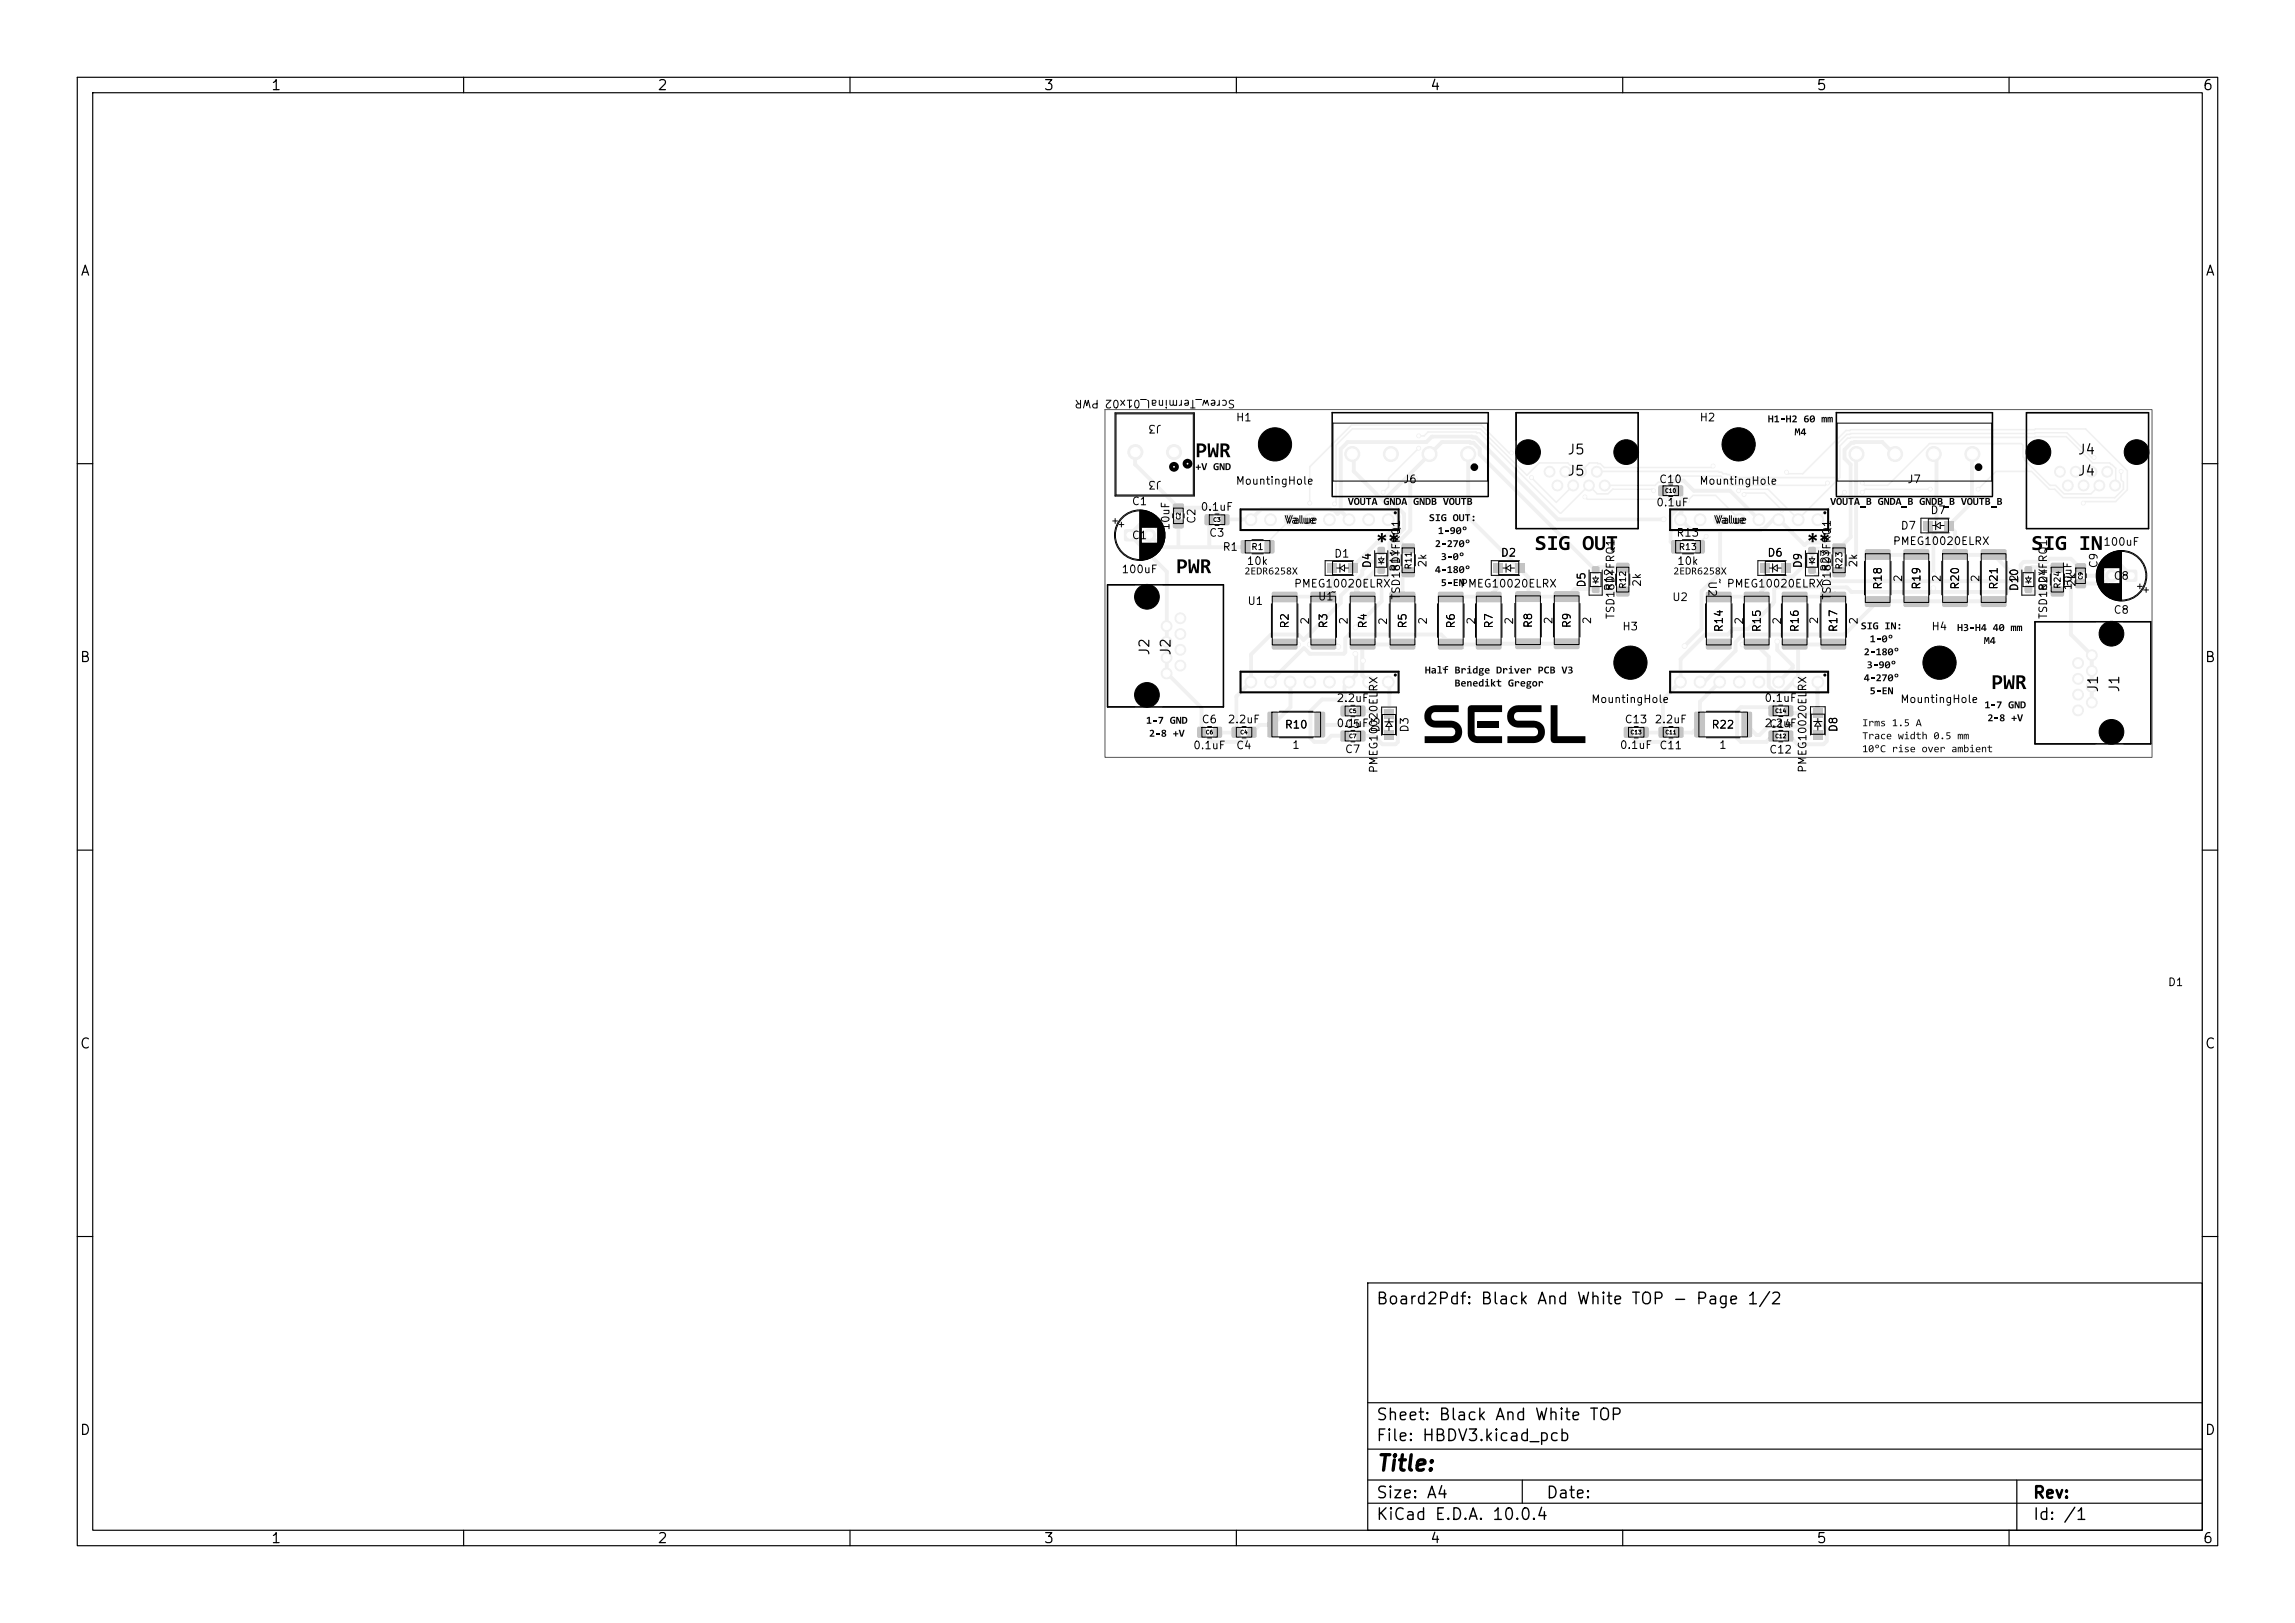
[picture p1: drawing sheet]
<svg xmlns="http://www.w3.org/2000/svg" width="297mm" height="210mm" viewBox="0 0 297 210" stroke-linecap="round" stroke-linejoin="round" font-family="sans-serif">
<defs><g id="words">
<text font-size="2" x="178" y="190.8">Title:</text>
<g font-size="1.5">
<text x="178" y="169.2">Board2Pdf: Black And White TOP - Page 1/2</text>
<text x="178" y="184.2">Sheet: Black And White TOP</text>
<text x="178" y="186.9">File: HBDV3.kicad_pcb</text>
<text x="178" y="197.1">KiCad E.D.A. 10.0.4</text>
<text x="178" y="194.3">Size: A4</text>
<text x="200" y="194.3">Date:</text>
<text x="263" y="194.3">Rev:</text>
<text x="263" y="197.1">Id: /1</text>
</g>
<g font-size="1.3">
<text x="35" y="12">1</text>
<text x="85" y="12">2</text>
<text x="135" y="12">3</text>
<text x="185" y="12">4</text>
<text x="235" y="12">5</text>
<text x="285" y="12">6</text>
<text x="10.3" y="36">A</text>
<text x="285.4" y="36">A</text>
<text x="202.8" y="59.1">J5</text>
<text x="268.8" y="59.1">J4</text>
<text x="202.8" y="61.9">J5</text>
<text x="268.8" y="61.9">J4</text>
<text x="10.3" y="86">B</text>
<text x="149.1" y="84.9" transform="rotate(-90 149.1 84.9)">J2</text>
<text x="151.8" y="84.9" transform="rotate(-90 151.8 84.9)">J2</text>
<text x="271.8" y="89.7" transform="rotate(-90 271.8 89.7)">J1</text>
<text x="274.6" y="89.7" transform="rotate(-90 274.6 89.7)">J1</text>
<text x="285.3" y="86">B</text>
<text x="10.3" y="136">C</text>
<text x="285.3" y="136">C</text>
<text x="10.3" y="186">D</text>
<text x="285.3" y="186">D</text>
<text x="35" y="200">1</text>
<text x="85" y="200">2</text>
<text x="135" y="200">3</text>
<text x="185" y="200">4</text>
<text x="235" y="200">5</text>
<text x="285" y="200">6</text>
</g>
<g font-size="1">
<text x="159.9" y="51.5" transform="rotate(-180 159.9 51.5)">Screw_Terminal_01x02 PWR</text>
<text x="150.4" y="54.7" transform="rotate(-180 150.4 54.7)">J3</text>
<text x="159.9" y="54.8">H1</text>
<text x="219.9" y="54.8">H2</text>
<text x="146.4" y="65.6">C1</text>
<text x="150.4" y="62" transform="rotate(-180 150.4 62)">J3</text>
<text x="159.9" y="63">MountingHole</text>
<text x="181.5" y="62.8">J6</text>
<text x="214.3" y="65.8">0.1uF</text>
<text x="214.6" y="62.8">C10</text>
<text x="219.9" y="63">MountingHole</text>
<text x="246.8" y="62.8">J7</text>
<text x="146.4" y="70">C1</text>
<text x="151.6" y="68.7" transform="rotate(-90 151.6 68.7)">10uF</text>
<text x="154.9" y="67.9" transform="rotate(-90 154.9 67.9)">C2</text>
<text x="155.3" y="66.3">0.1uF</text>
<text x="156.4" y="69.7">C3</text>
<text x="158.1" y="71.5">R1</text>
<text x="166.4" y="68">Value</text>
<text x="216.9" y="69.7">R13</text>
<text x="222" y="68">Value</text>
<text x="244.9" y="70.8">PMEG10020ELRX</text>
<text x="245.9" y="68.8">D7</text>
<text x="249.7" y="66.8">D7</text>
<text x="272.1" y="70.9">100uF</text>
<text x="145.1" y="74.4">100uF</text>
<text x="161.3" y="73.3">10k</text>
<text x="167.4" y="76.3">PMEG10020ELRX</text>
<text x="170.5" y="77.9">U1</text>
<text x="172.1" y="77.3">~</text>
<text x="172.6" y="72.4">D1</text>
<text x="177.7" y="73.6" transform="rotate(-90 177.7 73.6)">D4</text>
<text x="181.2" y="74.1" transform="rotate(-90 181.2 74.1)">R11</text>
<text x="181.4" y="77.7" transform="rotate(-90 181.4 77.7)">TSD18DYFRQ1</text>
<text x="184.8" y="73.5" transform="rotate(-90 184.8 73.5)">2k</text>
<text x="188.9" y="76.3">PMEG10020ELRX</text>
<text x="194.1" y="72.3">D2</text>
<text x="205.4" y="76.1" transform="rotate(-90 205.4 76.1)">D5</text>
<text x="208.9" y="76.6" transform="rotate(-90 208.9 76.6)">R12</text>
<text x="212.6" y="76" transform="rotate(-90 212.6 76)">2k</text>
<text x="217" y="73.3">10k</text>
<text x="220.8" y="75.1" transform="rotate(90 220.8 75.1)">U2</text>
<text x="221.8" y="74.7" transform="rotate(90 221.8 74.7)">~</text>
<text x="223.4" y="76.3">PMEG10020ELRX</text>
<text x="228.6" y="72.3">D6</text>
<text x="233.4" y="73.6" transform="rotate(-90 233.4 73.6)">D9</text>
<text x="236.9" y="74.1" transform="rotate(-90 236.9 74.1)">R23</text>
<text x="237.2" y="77.7" transform="rotate(-90 237.2 77.7)">TSD18DYFRQ1</text>
<text x="240.6" y="73.5" transform="rotate(-90 240.6 73.5)">2k</text>
<text x="243.8" y="76.4" transform="rotate(-90 243.8 76.4)">R18</text>
<text x="246.4" y="75.4" transform="rotate(-90 246.4 75.4)">2</text>
<text x="248.8" y="76.4" transform="rotate(-90 248.8 76.4)">R19</text>
<text x="251.4" y="75.4" transform="rotate(-90 251.4 75.4)">2</text>
<text x="253.8" y="76.4" transform="rotate(-90 253.8 76.4)">R20</text>
<text x="256.4" y="75.4" transform="rotate(-90 256.4 75.4)">2</text>
<text x="258.8" y="76.4" transform="rotate(-90 258.8 76.4)">R21</text>
<text x="261.4" y="75.4" transform="rotate(-90 261.4 75.4)">2</text>
<text x="261.4" y="76.6" transform="rotate(-90 261.4 76.6)">D10</text>
<text x="265.2" y="76.6" transform="rotate(-90 265.2 76.6)">R24</text>
<text x="268.3" y="76.5" transform="rotate(-90 268.3 76.5)">10uF</text>
<text x="268.8" y="76" transform="rotate(-90 268.8 76)">2k</text>
<text x="271.7" y="73.6" transform="rotate(-90 271.7 73.6)">C9</text>
<text x="273.4" y="75.3">C8</text>
<text x="161.4" y="78.5">U1</text>
<text x="167" y="81.4" transform="rotate(-90 167 81.4)">R2</text>
<text x="169.6" y="80.9" transform="rotate(-90 169.6 80.9)">2</text>
<text x="172" y="81.4" transform="rotate(-90 172 81.4)">R3</text>
<text x="174.6" y="80.9" transform="rotate(-90 174.6 80.9)">2</text>
<text x="177.1" y="81.4" transform="rotate(-90 177.1 81.4)">R4</text>
<text x="179.7" y="81" transform="rotate(-90 179.7 81)">2</text>
<text x="182.3" y="81.4" transform="rotate(-90 182.3 81.4)">R5</text>
<text x="184.9" y="80.9" transform="rotate(-90 184.9 80.9)">2</text>
<text x="188.5" y="81.4" transform="rotate(-90 188.5 81.4)">R6</text>
<text x="191.1" y="80.9" transform="rotate(-90 191.1 80.9)">2</text>
<text x="193.4" y="81.4" transform="rotate(-90 193.4 81.4)">R7</text>
<text x="196.1" y="80.9" transform="rotate(-90 196.1 80.9)">2</text>
<text x="198.5" y="81.4" transform="rotate(-90 198.5 81.4)">R8</text>
<text x="201.1" y="80.9" transform="rotate(-90 201.1 80.9)">2</text>
<text x="203.5" y="81.4" transform="rotate(-90 203.5 81.4)">R9</text>
<text x="206.1" y="80.9" transform="rotate(-90 206.1 80.9)">2</text>
<text x="209.2" y="80.2" transform="rotate(-90 209.2 80.2)">TSD18DYFRQ1</text>
<text x="209.9" y="81.8">H3</text>
<text x="216.3" y="78">U2</text>
<text x="223.2" y="81.9" transform="rotate(-90 223.2 81.9)">R14</text>
<text x="225.8" y="80.9" transform="rotate(-90 225.8 80.9)">2</text>
<text x="228.1" y="81.9" transform="rotate(-90 228.1 81.9)">R15</text>
<text x="230.7" y="80.9" transform="rotate(-90 230.7 80.9)">2</text>
<text x="233" y="81.9" transform="rotate(-90 233 81.9)">R16</text>
<text x="235.5" y="80.9" transform="rotate(-90 235.5 80.9)">2</text>
<text x="238" y="81.9" transform="rotate(-90 238 81.9)">R17</text>
<text x="240.6" y="80.9" transform="rotate(-90 240.6 80.9)">2</text>
<text x="249.9" y="81.8">H4</text>
<text x="265.2" y="80.2" transform="rotate(-90 265.2 80.2)">TSD18DYFRQ1</text>
<text x="273.4" y="79.7">C8</text>
<text x="155.4" y="93.8">C6</text>
<text x="158.8" y="93.8">2.2uF</text>
<text x="166.2" y="94.5">R10</text>
<text x="172.9" y="94.3">0.1uF</text>
<text x="172.9" y="91.1">2.2uF</text>
<text x="174" y="94.4">C5</text>
<text x="178.8" y="94.9" transform="rotate(-90 178.8 94.9)">D3</text>
<text x="182.5" y="94.9" transform="rotate(-90 182.5 94.9)">D3</text>
<text x="205.9" y="91.2">MountingHole</text>
<text x="210.2" y="93.8">C13</text>
<text x="214.1" y="93.8">2.2uF</text>
<text x="221.4" y="94.5">R22</text>
<text x="228.3" y="94.3">2.2uF</text>
<text x="228.3" y="91.1">0.1uF</text>
<text x="228.9" y="94.4">C14</text>
<text x="238" y="94.8" transform="rotate(-90 238 94.8)">D8</text>
<text x="245.9" y="91.2">MountingHole</text>
<text x="154.3" y="97.2">0.1uF</text>
<text x="159.9" y="97.2">C4</text>
<text x="167.1" y="97.1">1</text>
<text x="174" y="97.7">C7</text>
<text x="178.5" y="100.1" transform="rotate(-90 178.5 100.1)">PMEG10020ELRX</text>
<text x="209.6" y="97.2">0.1uF</text>
<text x="214.7" y="97.2">C11</text>
<text x="222.4" y="97.1">1</text>
<text x="228.9" y="97.7">C12</text>
<text x="234" y="100.1" transform="rotate(-90 234 100.1)">PMEG10020ELRX</text>
<text x="280.5" y="127.8">D1</text>
</g>
<g font-size=".8">
<text x="161.9" y="71.4">R1</text>
<text x="217.2" y="71.4">R13</text>
<text x="182.9" y="73.8" transform="rotate(-90 182.9 73.8)">R11</text>
<text x="210.6" y="76.3" transform="rotate(-90 210.6 76.3)">R12</text>
<text x="238.6" y="73.8" transform="rotate(-90 238.6 73.8)">R23</text>
<text x="266.9" y="76.3" transform="rotate(-90 266.9 76.3)">R24</text>
</g>
<g font-size=".5">
<text x="215.4" y="63.9">C10</text>
<text x="152.9" y="67.3" transform="rotate(-90 152.9 67.3)">C2</text>
<text x="156.9" y="67.6">C3</text>
<text x="269.6" y="75.1" transform="rotate(-90 269.6 75.1)">C9</text>
<text x="156" y="95.1">C6</text>
<text x="160.4" y="95.1">C4</text>
<text x="174.5" y="95.6">C7</text>
<text x="174.5" y="92.4">C5</text>
<text x="211" y="95.1">C13</text>
<text x="215.5" y="95.1">C11</text>
<text x="229.7" y="95.6">C12</text>
<text x="229.7" y="92.4">C14</text>
</g>
</g></defs>
<g fill="#f0f0f0">
<path d="M201.1 76.6l.2-.1h3l.1 .3v.9l-.2 .2h-3l-.1-.2z"/>
<path d="M201.1 82.7l.2-.1h3l.1 .3v.9l-.2 .2h-3l-.1-.2z"/>
</g>
<g fill="#f0f0f0" stroke="#f0f0f0" stroke-width=".13">
<circle cx="179.7" cy="88.2" r=".76"/>
<circle cx="177.1" cy="88.2" r=".76"/>
<circle cx="174.6" cy="88.2" r=".76"/>
<circle cx="167" cy="88.2" r=".76"/>
<circle cx="164.4" cy="88.2" r=".77"/>
<circle cx="161.9" cy="88.2" r=".77"/>
<circle cx="161.9" cy="67.2" r=".77"/>
<circle cx="164.4" cy="67.2" r=".77"/>
<circle cx="167" cy="67.2" r=".76"/>
<circle cx="169.5" cy="67.2" r=".76"/>
<circle cx="172" cy="67.2" r=".76"/>
<circle cx="174.6" cy="67.2" r=".76"/>
<circle cx="177.1" cy="67.2" r=".76"/>
<circle cx="179.7" cy="67.2" r=".76"/>
<circle cx="169.5" cy="88.2" r=".76"/>
<circle cx="172" cy="88.2" r=".76"/>
<circle cx="175" cy="58.7" r=".97"/>
<circle cx="180" cy="58.7" r=".97"/>
<circle cx="185" cy="58.7" r=".97"/>
<circle cx="190" cy="58.7" r=".97"/>
</g>
<g fill="#f0f0f0">
<path d="M265.4 72.9l.2-.1 1.5 .1v.2v.9l-.2 .1-1.5-.1v-.1z"/>
<path d="M265.4 76l.2-.1 1.5 .1v.2v.9l-.2 .1-1.5-.1v-.1z"/>
<path d="M155.9 66.6l.2-.1 .9 .1v.2v1.1l-.2 .1-.9-.1v-.2z"/>
<path d="M158 66.6l.2-.1 .9 .1v.2v1.1l-.2 .1-.9-.1-.1-.2z"/>
<path d="M230.6 76.6h.2h3l.1 .2v1l-.2 .2-3-.1-.1-.2z"/>
<path d="M230.6 82.7h.2h3l.1 .2v1l-.2 .2-3-.1-.1-.2z"/>
<path d="M225.7 76.6h.2h3l.1 .2v1l-.2 .2-3-.1-.1-.2z"/>
<path d="M225.7 82.7h.2h3l.1 .2v1l-.2 .2-3-.1-.1-.2z"/>
<path d="M164.6 76.6h.2h3l.1 .2v1l-.2 .2-3-.1-.1-.2z"/>
<path d="M164.6 82.7h.2h3l.1 .2v1l-.2 .2-3-.1-.1-.2z"/>
<path d="M163.7 69.9h.2h1v.2v1.5h-.2h-1l-.1-.2z"/>
<path d="M160.6 69.9h.2h1v.2v1.5h-.2h-1l-.1-.2z"/>
<path d="M174.7 76.6h.2h3l.1 .2v1l-.2 .2-3-.1-.1-.2z"/>
<path d="M174.7 82.7h.2h3l.1 .2v1l-.2 .2-3-.1-.1-.2z"/>
<path d="M169.6 76.6h.2h3l.1 .2v1l-.2 .2-3-.1-.1-.2z"/>
<path d="M169.6 82.7h.2h3l.1 .2v1l-.2 .2-3-.1-.1-.2z"/>
</g>
<g fill="#f0f0f0" stroke="#f0f0f0" stroke-width=".13">
<circle cx="151" cy="87.1" r=".7"/>
<circle cx="152.7" cy="86.1" r=".7"/>
<circle cx="151" cy="85.1" r=".7"/>
<circle cx="152.7" cy="84.1" r=".7"/>
<circle cx="151" cy="83.1" r=".7"/>
<circle cx="152.7" cy="82" r=".7"/>
<circle cx="151" cy="81" r=".7"/>
<circle cx="152.7" cy="80" r=".7"/>
</g>
<g fill="#f0f0f0">
<path d="M228.9 94.6l.2-.1 .8 .1 .1 .2-.1 1.1-.1 .1-.9-.1-.1-.2z"/>
<path d="M231 94.6l.2-.1 .8 .1 .1 .2-.1 1.1-.2 .1-.8-.1-.1-.2z"/>
<path d="M206.1 73.3h.2h.6l.1 .2-.1 .7-.1 .1-.7-.1-.1-.2z"/>
<path d="M206.1 75.8h.2h.6l.1 .2-.1 .7-.1 .1-.7-.1-.1-.2z"/>
<path d="M234.1 70.8h.1h.7l.1 .2-.1 .7-.2 .1-.6-.1-.1-.2z"/>
<path d="M234.1 73.3h.1h.7l.1 .2-.1 .7-.2 .1-.6-.1-.1-.2z"/>
<path d="M225.4 92.1h1.1l.2 .1 .1 3-.2 .2h-1l-.2-.1-.1-3z"/>
<path d="M219.3 92.1h1.1l.2 .1v3l-.1 .2h-1l-.2-.1-.1-3z"/>
<path d="M159.4 94.1l.2-.1 .9 .1v.2v1.1l-.2 .1-.9-.1v-.2z"/>
<path d="M161.5 94.1l.2-.1 .9 .1v.2v1.1l-.2 .1-.9-.1-.1-.2z"/>
<path d="M251.4 71.1h.2h2.9l.2 .2v1l-.3 .2-2.9-.1-.2-.2z"/>
<path d="M251.4 77.2h.2h2.9l.2 .2v1l-.3 .2-2.9-.1-.2-.2z"/>
<path d="M179.9 76.6h.2h2.9l.2 .2v1l-.3 .2-2.9-.1-.2-.2z"/>
<path d="M179.9 82.7h.2h2.9l.2 .2v1l-.3 .2-2.9-.1-.2-.2z"/>
<path d="M191.1 76.6h.1h3l.1 .2v1l-.2 .2-3-.1-.1-.2z"/>
<path d="M191.1 82.7h.1h3l.1 .2v1l-.2 .2-3-.1-.1-.2z"/>
</g>
<g fill="#f0f0f0" stroke="#f0f0f0" stroke-width=".13">
<circle cx="200.5" cy="61" r=".7"/>
<circle cx="201.5" cy="62.8" r=".7"/>
<circle cx="202.6" cy="61" r=".7"/>
<circle cx="203.6" cy="62.8" r=".7"/>
<circle cx="204.6" cy="61" r=".7"/>
<circle cx="205.6" cy="62.8" r=".7"/>
<circle cx="206.7" cy="61" r=".7"/>
<circle cx="207.7" cy="62.8" r=".7"/>
</g>
<g fill="#f0f0f0">
<path d="M173.5 94.6l.2-.1 .9 .1v.2v1.1l-.2 .1-.9-.1v-.2z"/>
<path d="M175.6 94.6l.2-.1 .8 .1 .1 .2-.1 1.1-.1 .1-.9-.1-.1-.2z"/>
<path d="M157.1 94.1l.1-.1 .9 .1 .1 .2-.1 1.1-.2 .1-.8-.1-.1-.2z"/>
<path d="M155 94.1l.2-.1 .8 .1 .1 .2-.1 1.1-.2 .1-.8-.1-.1-.2z"/>
<path d="M220.8 76.6h.2h3l.1 .2v1l-.2 .2-3-.1-.1-.2z"/>
<path d="M220.8 82.7h.2h3l.1 .2v1l-.2 .2-3-.1-.1-.2z"/>
<path d="M235.6 76.6h.2h3l.1 .2v1l-.2 .2-3-.1-.1-.2z"/>
<path d="M235.6 82.7h.2h3l.1 .2v1l-.2 .2-3-.1-.1-.2z"/>
<path d="M246.4 71.1h.2h2.9l.2 .2v1l-.3 .2-2.9-.1-.2-.2z"/>
<path d="M246.4 77.2h.2h2.9l.2 .2v1l-.3 .2-2.9-.1-.2-.2z"/>
<path d="M241.4 71.1h.2h2.9l.2 .2v1l-.3 .2-2.9-.1-.2-.2z"/>
<path d="M241.4 77.2h.2h2.9l.2 .2v1l-.3 .2-2.9-.1-.2-.2z"/>
</g>
<g fill="#f0f0f0" stroke="#f0f0f0" stroke-width=".13">
<circle cx="146.9" cy="58.5" r=".97"/>
<circle cx="151.9" cy="58.5" r=".97"/>
</g>
<g fill="#f0f0f0">
<path d="M178.3 70.8h.2h.7v.2v.7l-.2 .1-.7-.1-.1-.2z"/>
<path d="M178.3 73.3h.2h.7v.2v.7l-.2 .1-.7-.1-.1-.2z"/>
<path d="M214.7 62.8h.1h.9l.1 .2-.1 1.2h-.2h-.8l-.1-.2z"/>
<path d="M216.7 62.8h.2h.9v.2v1.2h-.2h-.9v-.2z"/>
<path d="M179.2 94.6h1.1v1.2h-1.1z"/>
<path d="M179.2 91.8h1.1v1.2h-1.1z"/>
<path d="M173.5 91.3h.2h.9v.2v1.2h-.2h-.9v-.2z"/>
<path d="M175.6 91.3h.2h.8l.1 .2-.1 1.2h-.1h-.9l-.1-.2z"/>
</g>
<g fill="#f0f0f0" stroke="#f0f0f0" stroke-width=".13">
<circle cx="235.2" cy="88.2" r=".77"/>
<circle cx="232.7" cy="88.2" r=".77"/>
<circle cx="230.2" cy="88.2" r=".77"/>
<circle cx="222.5" cy="88.2" r=".77"/>
<circle cx="220" cy="88.2" r=".77"/>
<circle cx="217.5" cy="88.2" r=".77"/>
<circle cx="217.5" cy="67.2" r=".77"/>
<circle cx="220" cy="67.2" r=".77"/>
<circle cx="222.5" cy="67.2" r=".77"/>
<circle cx="225.1" cy="67.2" r=".77"/>
<circle cx="227.6" cy="67.2" r=".77"/>
<circle cx="230.2" cy="67.2" r=".77"/>
<circle cx="232.7" cy="67.2" r=".77"/>
<circle cx="235.2" cy="67.2" r=".77"/>
<circle cx="225.1" cy="88.2" r=".77"/>
<circle cx="227.6" cy="88.2" r=".77"/>
</g>
<g fill="#f0f0f0">
<path d="M268.6 75h.2h1.1l.1 .2-.1 .9h-.2h-1.1l-.1-.2z"/>
<path d="M268.6 72.9h.2h1.1l.1 .2-.1 .9-.2 .1-1.1-.1-.1-.2z"/>
<path d="M256.4 71.1h.2h2.9l.2 .2v1l-.3 .2-2.9-.1-.2-.2z"/>
<path d="M256.4 77.2h.2h2.9l.2 .2v1l-.3 .2-2.9-.1-.2-.2z"/>
<path d="M196 72.9h1.2v1.2h-1.2z"/>
<path d="M193.3 72.9h1.1v1.2h-1.1z"/>
</g>
<g fill="#f0f0f0" stroke="#f0f0f0" stroke-width=".13">
<circle cx="270.7" cy="84.8" r=".7"/>
<circle cx="268.9" cy="85.8" r=".7"/>
<circle cx="270.7" cy="86.8" r=".7"/>
<circle cx="268.9" cy="87.8" r=".7"/>
<circle cx="270.7" cy="88.9" r=".7"/>
<circle cx="268.9" cy="89.9" r=".7"/>
<circle cx="270.7" cy="90.9" r=".7"/>
<circle cx="268.9" cy="91.9" r=".7"/>
</g>
<g fill="#f0f0f0">
<path d="M237.2 70.4l.2-.1 1.4 .1 .1 .2-.1 .9-.2 .1-1.4-.1-.1-.1z"/>
<path d="M237.2 73.5l.2-.1 1.4 .1 .1 .2-.1 .9-.2 .1-1.4-.1-.1-.1z"/>
<path d="M186.1 76.6h.2h3l.1 .2v1l-.2 .2-3-.1-.1-.2z"/>
<path d="M186.1 82.7h.2h3l.1 .2v1l-.2 .2-3-.1-.1-.2z"/>
</g>
<circle cx="148.7" cy="69.2" r=".8" fill="#f0f0f0" stroke="#f0f0f0" stroke-width=".13"/>
<g fill="#f0f0f0">
<path d="M145.5 68.5h.2h1.3v.2v1.3l-.2 .1-1.3-.1v-.2z"/>
<path d="M262.1 73.3h.1h.7l.1 .2-.1 .7-.2 .1-.6-.1-.1-.2z"/>
<path d="M262.1 75.8h.1h.7l.1 .2-.1 .7-.2 .1-.6-.1-.1-.2z"/>
</g>
<g fill="#f0f0f0" stroke="#f0f0f0" stroke-width=".13">
<circle cx="240.2" cy="58.7" r=".97"/>
<circle cx="245.2" cy="58.7" r=".97"/>
<circle cx="250.2" cy="58.7" r=".97"/>
<circle cx="255.2" cy="58.7" r=".98"/>
</g>
<g fill="#f0f0f0">
<path d="M209.2 72.9l.2-.1 1.4 .1 .1 .2-.1 .9-.2 .1-1.4-.1-.1-.1z"/>
<path d="M209.2 76l.2-.1 1.4 .1 .1 .2-.1 .9-.2 .1-1.4-.1-.1-.1z"/>
<path d="M219.4 69.9h.2h1v.2v1.5h-.2h-1l-.1-.2z"/>
<path d="M216.3 69.9h.2h1l.1 .2-.1 1.5h-.2h-1v-.2z"/>
<path d="M181.4 70.4l.2-.1 1.5 .1v.2v.9l-.2 .1-1.5-.1v-.1z"/>
<path d="M181.4 73.5l.2-.1 1.5 .1v.2v.9l-.2 .1-1.5-.1v-.1z"/>
<path d="M230.6 72.9h1.1v1.2h-1.1z"/>
<path d="M227.7 72.9h1.3v1.2h-1.3z"/>
<path d="M228.9 91.3h.2h.8l.1 .2-.1 1.1-.1 .1-.9-.1-.1-.1z"/>
<path d="M231 91.3h.2h.8l.1 .2-.1 1.1-.2 .1-.8-.1-.1-.1z"/>
<path d="M170.2 92.1h1l.3 .1v3l-.2 .2h-1l-.2-.1v-3z"/>
<path d="M164.1 92.1h1l.3 .1v3l-.2 .2h-.9l-.3-.1v-3z"/>
<path d="M151.8 67.3l.2-.1 1.2 .1v.2v.8l-.2 .1-1.2-.1v-.2z"/>
<path d="M151.8 65.2l.2-.1 1.2 .1v.2v.8l-.2 .1-1.2-.1v-.1z"/>
</g>
<circle cx="273.3" cy="74.5" r=".8" fill="#f0f0f0" stroke="#f0f0f0" stroke-width=".13"/>
<path d="M275.1 73.8l.1-.1 1.3 .1 .1 .2-.1 1.2-.2 .1-1.2-.1-.1-.1z" fill="#f0f0f0"/>
<g fill="#f0f0f0" stroke="#f0f0f0" stroke-width=".13">
<circle cx="266.6" cy="61" r=".7"/>
<circle cx="267.6" cy="62.8" r=".7"/>
<circle cx="268.6" cy="61" r=".7"/>
<circle cx="269.6" cy="62.8" r=".7"/>
<circle cx="270.7" cy="61" r=".7"/>
<circle cx="271.7" cy="62.8" r=".7"/>
<circle cx="272.7" cy="61" r=".7"/>
<circle cx="273.7" cy="62.8" r=".7"/>
</g>
<g fill="#f0f0f0">
<path d="M174.5 72.9h1.2v1.2h-1.2z"/>
<path d="M171.7 72.9h1.3v1.2h-1.3z"/>
<path d="M196.1 76.6l.2-.1h3l.1 .3v.9l-.2 .2h-3l-.1-.2z"/>
<path d="M196.1 82.7l.2-.1h3l.1 .3v.9l-.2 .2h-3l-.1-.2z"/>
<path d="M214.7 94.1l.2-.1 .8 .1 .1 .2-.1 1.1-.2 .1-.8-.1-.1-.2z"/>
<path d="M216.8 94.1l.1-.1 .9 .1 .1 .2-.1 1.1-.2 .1-.8-.1-.1-.2z"/>
<path d="M234.6 94.5h1.2v1.2h-1.2z"/>
<path d="M234.6 91.7h1.2v1.2h-1.2z"/>
<path d="M251.6 67.4h1.2v1.2h-1.2z"/>
<path d="M248.8 67.4h1.2v1.2h-1.2z"/>
<path d="M212.3 94.1l.2-.1 .8 .1 .1 .2-.1 1.1-.2 .1-.8-.1-.1-.2z"/>
<path d="M210.2 94.1l.2-.1 .8 .1 .1 .2-.1 1.1-.1 .1-.9-.1-.1-.2z"/>
</g>
<g fill="#f0f0f0" stroke="#f0f0f0" stroke-width=".13">
<circle cx="169.5" cy="65.1" r=".25"/>
<circle cx="195.6" cy="58.6" r=".25"/>
<circle cx="198.2" cy="61.8" r=".25"/>
<circle cx="205.1" cy="64.3" r=".25"/>
<circle cx="215.4" cy="64.8" r=".25"/>
<circle cx="218.4" cy="64.8" r=".25"/>
<circle cx="269.6" cy="65.1" r=".25"/>
<circle cx="231.2" cy="61.1" r=".25"/>
<circle cx="172.7" cy="65.2" r=".25"/>
<circle cx="221.7" cy="60.3" r=".25"/>
<circle cx="225.7" cy="64" r=".25"/>
<circle cx="230.6" cy="66" r=".25"/>
<circle cx="274.5" cy="61" r=".25"/>
<circle cx="256" cy="63.3" r=".25"/>
<circle cx="249.8" cy="63.3" r=".25"/>
<circle cx="241" cy="63.7" r=".25"/>
<circle cx="238.7" cy="63.7" r=".25"/>
<circle cx="179" cy="63.7" r=".25"/>
<circle cx="183.6" cy="58" r=".25"/>
<circle cx="183.6" cy="56.4" r=".25"/>
<circle cx="214" cy="63.5" r=".25"/>
<circle cx="225" cy="63.5" r=".25"/>
<circle cx="241" cy="62.5" r=".25"/>
<circle cx="236.5" cy="62.5" r=".25"/>
<circle cx="271" cy="59.2" r=".25"/>
<circle cx="220.8" cy="69.4" r=".25"/>
<circle cx="218" cy="83.6" r=".3"/>
<circle cx="215.3" cy="67.2" r=".3"/>
<circle cx="237.5" cy="71.1" r=".3"/>
<circle cx="235.7" cy="71.1" r=".3"/>
<circle cx="230.2" cy="90.5" r=".3"/>
<circle cx="230.6" cy="75.1" r=".3"/>
<circle cx="230" cy="83" r=".3"/>
<circle cx="183.1" cy="61.9" r=".3"/>
<circle cx="178.9" cy="71.5" r=".3"/>
<circle cx="180.1" cy="72.7" r=".3"/>
<circle cx="175.4" cy="81.2" r=".3"/>
<circle cx="175.4" cy="84.6" r=".3"/>
<circle cx="250.2" cy="74.3" r=".3"/>
<circle cx="250.2" cy="76.1" r=".3"/>
<circle cx="180.7" cy="73.9" r=".3"/>
<circle cx="178.9" cy="73.9" r=".3"/>
<circle cx="176.4" cy="75.4" r=".3"/>
<circle cx="175.2" cy="74.2" r=".3"/>
<circle cx="261.9" cy="75.6" r=".3"/>
<circle cx="260.2" cy="73.9" r=".3"/>
<circle cx="233.4" cy="72" r=".3"/>
<circle cx="235.7" cy="74.3" r=".3"/>
<circle cx="237.5" cy="76.9" r=".3"/>
<circle cx="237.7" cy="74.3" r=".3"/>
<circle cx="168" cy="83.4" r=".3"/>
<circle cx="169.5" cy="83.4" r=".3"/>
<circle cx="173.2" cy="83.7" r=".3"/>
<circle cx="176.4" cy="85.5" r=".3"/>
<circle cx="223.7" cy="83.4" r=".3"/>
<circle cx="225.5" cy="83.4" r=".3"/>
</g>
<g fill="none" stroke="#f0f0f0" stroke-width=".2">
<path d="M183.6 56.4h.7l.5-.5h6.2l.1 .1h.4l10.4 10.4h.1l3.6-3.6 1.1 1.1h1.4l.6-.6h5.1l.2 .2M183.6 58l-3.9 3.9v1.1l-.7 .7M195.6 58.6h-.3l-3.6-3.6h-16.8l-5.4 5.4v4.7M271 59.2h-.3l-3.2-3.2h-4.1l-.1 .1h-23.8l-.1 .1h-.4l-1.3 1.3v4.1l-.2 .2h-12.6l-.5-.2h-.4l-.2-.2-.8-.1-.2-.2h-.3l-.1-.1h-15.8M167 67.2l-2.7 2.7v.9M198.2 61.8l3.2 3.2 2.2-2.2M204.3 61l-.8-.8h-.3l-.3-.3h-3.7l-1.6 1.6-6-6h-16.6l-2.1 2.1v7.4l-.2 .2M205.1 64.3l.3 .3h9.8l.2 .2M218.4 64.8l.7-.7h2.9l3.1 3.1M220.8 69.4l-.8 .8v.6M221.7 60.3l-.2 .2h-13.9l-.5-.5h-.3l-.1-.1h-1l-1.1 1.1M225.7 64l.2-.2h2.5l2.2 2.2"/>
<path d="M231.2 61.1l.2 .2h1.9l5.6-5.6h.5l.1-.1h23.8l.1-.1h6.5l5.4 5.4v2.5l-1.5 1.5h-4l-.2 .2M236.5 62.5l-.3 .3h-12.3l-1.2-1.2h-6.7l-.8 .8h-.6l-.4 .4h-6.5M238.7 63.7l-3.5 3.5M241 62.5l.3 .3h3l5.4-5.4h11.9l.2 .2v1.5l.2 .2v.2l3.3 3.3h.7l1.1 1.1h3.5l1.1-1.1M249.8 63.3h-8.4l-.4 .4M273.8 62.7v-2.1l-.5-.5-.3-.2h-2.2l-3.4-3.4h-4l-.1 .1h-23.8l-.1 .1h-.3l-1 1v4.1l-5.4 5.4-3.9-3.9h-3.6l-.2 .2M274.5 61v1.1l.3 .3v.9l-1.1 1.1h-6.7l-1.1-1.1h-.7l-2.3-2.3h-4.6l-2.3 2.3"/>
</g>
<g fill="none" stroke="#f0f0f0" stroke-width=".5">
<path d="M146.9 58.5v1.6l5.6 5.6M175.2 59v2l5.8 5.8v.9l-2.5 2.5h-.3l-3 3v1M190 58.8v8.1l7.8 7.8v2.5M240.2 58.8v13l-2.5 2.5M245.2 58.8l-1.6-1.6h-3.6l-.1 .1h-.3l-.9 .9v1.1l.8 .8v9.4l-1.5 1.5M250.2 58.8l.4 .4v9.6l-.4 .4v5.1M255.2 58.8v6.2l-3 3M148.7 69.3l.1-.1 1.6 1.6h10.8M152.5 65.7l-2.7 2.7-.5-.5h-1.8l-1.3 1.3 4.8 4.8v13.1l4.5 4.5v3.2h.2l1.2 1.2h3.9l2.2-2.2h1.7M152.5 65.7h4.5l1.5 1.5M152.5 67.8v3M156.5 67.3v3.5"/>
<path d="M158.5 67.2v.1M171.2 77.2h-5l.1 .1M171.2 77.2v.1M172.3 73.5l.1 2.5-1.2 1.2M173.5 66.1l-.4 .4-.5-.5h-.3l-.1-.1h-9l-1.3 1.3h-3.4M173.5 66.1v-8l.9-.9h10.2l.7-.7h5.2l.1 .1h.4l10.6 10.6h13.7M173.5 66.1l1.1 1.1M175.2 73.5h.1M178.7 71.3l.1-.1v.2M178.7 73.8h.1h-.8l-2.5 2.5v.1l.8 .9M180.8 74l1.4 .1M181.1 70l1 1h.1"/>
<path d="M181.5 74v3.3M183.1 61.9l-.6 .6v6.1l-1.9 1.9v1.5l-.5 .5v.2l-.3 .3v1.3l-1 1v2.5l-3.4 3.4M192.7 77.2l-5 .1M192.7 77.2v.1M193.8 73.5v2.6l-1.1 1.1M196.6 73.5h.1M206.5 73.8l-15-15v-.7l-.8-.8h-.4l-.1-.1h-3.6l-7.1 7.1 2.2 2.2v1.9l-1.9 1.9v1.5l-1 1h-.3l-.1-.1h-1l-1.1 1.1v.5l-2.8 2.8v.9l-4.8 4.8-.7-.7h-3.5l-2.6 2.6v3.5l-1.9 1.9v4.7M206.5 76.2l.4 .4h3.1M206.5 73.8h.1M206.5 76.2v.1M206.5 76.2h-2.7l-1 1h-5.1M210 73.5l-3.1-.1-.4 .4"/>
<path d="M215.2 63.5h.1M215.2 63.5l1.3-1.3h1.4l1.3 1.3h4.7l3.7 3.8M215.2 63.5l1.7 1.7v.8l-.7 .7v3.4l.7 .7M217.3 63.5l.3 .4v2.4l-.4 .4v.2l1.7 1.7h8.9l.1-.1h.3l1.3-1.3h.7l3.3 3.3 .4-.3h2.5l.2 .2v4.4l.4 .4h23.1l1.4-1.4v-.7l.4-.4h3l.4-.4h2.7l1.2 1.2M222.6 68.6v5.5l-2.4 2.4v4.9l-2.2 2.2M227.3 77.2l-4.9 .1M227.3 77.2v.1M228.4 73.5v2.6l-1.1 1.1M233.4 72h-.4l-1.5 1.5h-.4M234.5 73.8l.5 .5h.7M235.6 71h-.9l-.2 .2v.9l-2.5 2.5h-.9l-.5 .5M237.2 77.2h-5v.1"/>
<path d="M237.2 77.2l.1 .1M237.5 76.9l-.3 .3M237.6 71h.4M238 71h.1M238 74v.1M243 77.8l-4.3 4.3h-13.1l-1 1v1.1l-4 4h-.6M243 77.8l15 .1M243 71.8h5M243 77.8v.1M248 71.8h.1M248 77.8v.1M249.5 68l-.1 2.4-1.4 1.4"/>
<path d="M250.2 76.1v.5M252.2 68l.8 .8v3h5M252.2 68h.1M253 77.8v.1M258 71.8h.1M258 71.8l2.1 2.1M262 75.8l-.1-.2 1 1h3.3M262.5 73.8h.1M262.5 76.2v.1M266.2 73.5l-3.3-.1-3.2 3.2h-20.1l-.6-.6h-9.2l-.2 .2v1.7l-.2 .3-3.2 3.2h-1.9l-.7 .7h-2.9l-3.2 3.2v2.9l-2.3 2.3v4.3M269.2 73.7l-1.2 1.2v7.2l2.7 2.7v6.1M269.2 73.7l.8 .8h1.4l1.3-1.3h1.8l1.3 1.3"/>
<path d="M269.2 73.5v.2M269.2 73.5h.1M273.3 74.5l-1 1h-3.1M157.6 94.8h2.4M160 94.8h.1M162 94.8h.1M164.7 93.8h.1M166.3 83.4h-.1h1.8M167 88.2v3.3l-2.3 2.3M169.5 83.4h3.4l.3 .3h-.3M170.8 93.8h7.6l1.4 1.4M171.2 83.4h.1"/>
<path d="M174 90.5h-2.9l-1.5 1.5v3.5l.5 .5h1.4l.8-.8 1.7 .1M175.5 84.7v2.6l-1.5 1.5v3.2M176.1 92h3.7M176.3 83.4v4l.8 .8M176.3 83.4h.1M179.8 92.4l1.1 1.1v2.5l-.3 .3h-1.7l-1.1-1.1-1.7 .1M179.8 88.3v4.1M181.5 83.4h-5.2M187.7 83.4h.1M187.8 83.4h4.9M187.8 83.4l-1.3-1.3h-11.9l-.5 .5v1.8l-.2 .2h-4.4l-.7-.7h-.1l-4.3 4.3M192.7 83.4h.1"/>
<path d="M202.8 83.3h-10l-.1 .1M212.8 94.8h2.4M215.2 94.8h.1M217.3 94.8h.1M219.9 93.8h.1M220 93.8l-1 1h-1.9l-1.2 1.2h-4l-1.2-1.2M222.4 83.4h1.3M222.6 88.2l-2.6 2.6v3M225.5 83.4h1.8M226 93.8l1.3 1.3h.4l1.1-1.1h5.3l1.1 1.1M227.3 83.4l1.6 1.6v3.8l.6 .6 .3 .2h.9l2-2M227.3 83.4h.1"/>
<path d="M229.4 91.5h-4.1l-.5 .5v3.5l.5 .5h3.3l.8-.7M230 83v1.1l2 2v.3l-1.8 1.8M230.2 90.5l-.8 .8v.7M231.5 92l.3 .3h3.4M232.2 83.4l.5 .5M232.7 83.9v4.3M235.2 88.2v4.9l1.2 1.2v1.6l-.4 .4h-3.4l-1.1-1M237.3 83.4h-4.1l-.5 .5"/>
</g>
<g fill="#fff" stroke="#fff" stroke-width=".13">
<circle cx="169.5" cy="65.1" r=".15"/>
<circle cx="195.6" cy="58.6" r=".15"/>
<circle cx="198.2" cy="61.8" r=".15"/>
<circle cx="205.1" cy="64.3" r=".15"/>
<circle cx="215.4" cy="64.8" r=".15"/>
<circle cx="218.4" cy="64.8" r=".15"/>
<circle cx="269.6" cy="65.1" r=".15"/>
<circle cx="231.2" cy="61.1" r=".15"/>
<circle cx="172.7" cy="65.2" r=".15"/>
<circle cx="221.7" cy="60.3" r=".15"/>
<circle cx="225.7" cy="64" r=".15"/>
<circle cx="230.6" cy="66" r=".15"/>
<circle cx="274.5" cy="61" r=".15"/>
<circle cx="256" cy="63.3" r=".15"/>
<circle cx="249.8" cy="63.3" r=".15"/>
<circle cx="241" cy="63.7" r=".15"/>
<circle cx="238.7" cy="63.7" r=".15"/>
<circle cx="179" cy="63.7" r=".15"/>
<circle cx="183.6" cy="58" r=".15"/>
<circle cx="183.6" cy="56.4" r=".15"/>
<circle cx="214" cy="63.5" r=".15"/>
<circle cx="225" cy="63.5" r=".15"/>
<circle cx="241" cy="62.5" r=".15"/>
<circle cx="236.5" cy="62.5" r=".15"/>
<circle cx="271" cy="59.2" r=".15"/>
<circle cx="220.8" cy="69.4" r=".15"/>
<circle cx="218" cy="83.6" r=".2"/>
<circle cx="215.3" cy="67.2" r=".2"/>
<circle cx="237.5" cy="71.1" r=".2"/>
<circle cx="235.7" cy="71.1" r=".2"/>
<circle cx="230.2" cy="90.5" r=".2"/>
<circle cx="230.6" cy="75.1" r=".2"/>
<circle cx="230" cy="83" r=".2"/>
<circle cx="183.1" cy="61.9" r=".2"/>
<circle cx="178.9" cy="71.5" r=".2"/>
<circle cx="180.1" cy="72.7" r=".2"/>
<circle cx="175.4" cy="81.2" r=".2"/>
<circle cx="175.4" cy="84.6" r=".2"/>
<circle cx="250.2" cy="74.3" r=".2"/>
<circle cx="250.2" cy="76.1" r=".2"/>
<circle cx="180.7" cy="73.9" r=".2"/>
<circle cx="178.9" cy="73.9" r=".2"/>
<circle cx="176.4" cy="75.4" r=".2"/>
<circle cx="175.2" cy="74.2" r=".2"/>
<circle cx="261.9" cy="75.6" r=".2"/>
<circle cx="260.2" cy="73.9" r=".2"/>
<circle cx="233.4" cy="72" r=".2"/>
<circle cx="235.7" cy="74.3" r=".2"/>
<circle cx="237.5" cy="76.9" r=".2"/>
<circle cx="237.7" cy="74.3" r=".2"/>
<circle cx="168" cy="83.4" r=".2"/>
<circle cx="169.5" cy="83.4" r=".2"/>
<circle cx="173.2" cy="83.7" r=".2"/>
<circle cx="176.4" cy="85.5" r=".2"/>
<circle cx="223.7" cy="83.4" r=".2"/>
<circle cx="225.5" cy="83.4" r=".2"/>
<circle cx="179.7" cy="88.3" r=".51"/>
<circle cx="177.1" cy="88.3" r=".51"/>
<circle cx="174.6" cy="88.3" r=".51"/>
<circle cx="167" cy="88.3" r=".51"/>
<circle cx="164.4" cy="88.3" r=".51"/>
<circle cx="161.9" cy="88.3" r=".51"/>
<circle cx="161.9" cy="67.3" r=".51"/>
<circle cx="164.4" cy="67.3" r=".51"/>
<circle cx="167" cy="67.3" r=".51"/>
<circle cx="169.5" cy="67.3" r=".51"/>
<circle cx="172" cy="67.3" r=".51"/>
<circle cx="174.6" cy="67.3" r=".51"/>
<circle cx="177.1" cy="67.3" r=".51"/>
<circle cx="179.7" cy="67.3" r=".51"/>
<circle cx="169.5" cy="88.3" r=".51"/>
<circle cx="172" cy="88.3" r=".51"/>
<circle cx="175" cy="58.7" r=".65"/>
<circle cx="180" cy="58.7" r=".65"/>
<circle cx="185" cy="58.7" r=".65"/>
<circle cx="190" cy="58.7" r=".65"/>
<circle cx="151" cy="87.1" r=".45"/>
<circle cx="152.7" cy="86.1" r=".45"/>
<circle cx="151" cy="85.1" r=".45"/>
<circle cx="152.7" cy="84.1" r=".45"/>
<circle cx="151" cy="83.1" r=".45"/>
<circle cx="152.7" cy="82" r=".45"/>
<circle cx="151" cy="81" r=".45"/>
<circle cx="152.7" cy="80" r=".45"/>
<circle cx="200.5" cy="61" r=".45"/>
<circle cx="201.5" cy="62.8" r=".45"/>
<circle cx="202.6" cy="61" r=".45"/>
<circle cx="203.6" cy="62.8" r=".45"/>
<circle cx="204.6" cy="61" r=".45"/>
<circle cx="205.6" cy="62.8" r=".45"/>
<circle cx="206.7" cy="61" r=".45"/>
<circle cx="207.7" cy="62.8" r=".45"/>
<circle cx="146.9" cy="58.5" r=".6"/>
<circle cx="151.9" cy="58.5" r=".6"/>
<circle cx="235.2" cy="88.3" r=".51"/>
<circle cx="232.7" cy="88.3" r=".51"/>
<circle cx="230.2" cy="88.3" r=".51"/>
<circle cx="222.5" cy="88.3" r=".51"/>
<circle cx="220" cy="88.3" r=".51"/>
<circle cx="217.5" cy="88.3" r=".51"/>
<circle cx="217.5" cy="67.3" r=".51"/>
<circle cx="220" cy="67.3" r=".51"/>
<circle cx="222.5" cy="67.3" r=".51"/>
<circle cx="225.1" cy="67.3" r=".51"/>
<circle cx="227.6" cy="67.3" r=".51"/>
<circle cx="230.2" cy="67.3" r=".51"/>
<circle cx="232.7" cy="67.3" r=".51"/>
<circle cx="235.2" cy="67.3" r=".51"/>
<circle cx="225.1" cy="88.3" r=".51"/>
<circle cx="227.6" cy="88.3" r=".51"/>
<circle cx="270.7" cy="84.8" r=".45"/>
<circle cx="268.9" cy="85.8" r=".45"/>
<circle cx="270.7" cy="86.8" r=".45"/>
<circle cx="268.9" cy="87.8" r=".45"/>
<circle cx="270.7" cy="88.9" r=".45"/>
<circle cx="268.9" cy="89.9" r=".45"/>
<circle cx="270.7" cy="90.9" r=".45"/>
<circle cx="268.9" cy="91.9" r=".45"/>
<circle cx="148.8" cy="69.3" r=".4"/>
<circle cx="146.3" cy="69.3" r=".4"/>
<circle cx="240.2" cy="58.7" r=".65"/>
<circle cx="245.2" cy="58.7" r=".65"/>
<circle cx="250.2" cy="58.7" r=".65"/>
<circle cx="255.2" cy="58.7" r=".65"/>
<circle cx="273.3" cy="74.5" r=".4"/>
<circle cx="275.8" cy="74.5" r=".4"/>
<circle cx="266.6" cy="61" r=".45"/>
<circle cx="267.6" cy="62.8" r=".45"/>
<circle cx="268.6" cy="61" r=".45"/>
<circle cx="269.6" cy="62.8" r=".45"/>
<circle cx="270.7" cy="61" r=".45"/>
<circle cx="271.7" cy="62.8" r=".45"/>
<circle cx="272.7" cy="61" r=".45"/>
<circle cx="273.7" cy="62.8" r=".45"/>
</g>
<g fill="#000" stroke="#000" stroke-width=".13">
<circle cx="165" cy="57.5" r="2.15"/>
<circle cx="197.7" cy="58.5" r="1.6"/>
<circle cx="210.4" cy="58.5" r="1.6"/>
<circle cx="225" cy="57.5" r="2.15"/>
<circle cx="263.8" cy="58.5" r="1.6"/>
<circle cx="276.5" cy="58.5" r="1.6"/>
<circle cx="148.4" cy="77.2" r="1.6"/>
<circle cx="148.4" cy="89.9" r="1.6"/>
<circle cx="211" cy="85.8" r="2.15"/>
<circle cx="251" cy="85.8" r="2.15"/>
<circle cx="273.3" cy="82" r="1.6"/>
<circle cx="273.3" cy="94.7" r="1.6"/>
</g>
<g fill="#c4c4c4">
<path d="M201.1 76.6l.2-.1h3l.1 .3v.9l-.2 .2h-3l-.1-.2z"/>
<path d="M201.1 82.7l.2-.1h3l.1 .3v.9l-.2 .2h-3l-.1-.2z"/>
<path d="M265.4 72.9l.2-.1 1.5 .1v.2v.9l-.2 .1-1.5-.1v-.1z"/>
<path d="M265.4 76l.2-.1 1.5 .1v.2v.9l-.2 .1-1.5-.1v-.1z"/>
<path d="M155.9 66.6l.2-.1 .9 .1v.2v1.1l-.2 .1-.9-.1v-.2z"/>
<path d="M158 66.6l.2-.1 .9 .1v.2v1.1l-.2 .1-.9-.1-.1-.2z"/>
<path d="M230.6 76.6h.2h3l.1 .2v1l-.2 .2-3-.1-.1-.2z"/>
<path d="M230.6 82.7h.2h3l.1 .2v1l-.2 .2-3-.1-.1-.2z"/>
<path d="M225.7 76.6h.2h3l.1 .2v1l-.2 .2-3-.1-.1-.2z"/>
<path d="M225.7 82.7h.2h3l.1 .2v1l-.2 .2-3-.1-.1-.2z"/>
<path d="M164.6 76.6h.2h3l.1 .2v1l-.2 .2-3-.1-.1-.2z"/>
<path d="M164.6 82.7h.2h3l.1 .2v1l-.2 .2-3-.1-.1-.2z"/>
<path d="M163.7 69.9h.2h1v.2v1.5h-.2h-1l-.1-.2z"/>
<path d="M160.6 69.9h.2h1v.2v1.5h-.2h-1l-.1-.2z"/>
<path d="M174.7 76.6h.2h3l.1 .2v1l-.2 .2-3-.1-.1-.2z"/>
<path d="M174.7 82.7h.2h3l.1 .2v1l-.2 .2-3-.1-.1-.2z"/>
<path d="M169.6 76.6h.2h3l.1 .2v1l-.2 .2-3-.1-.1-.2z"/>
<path d="M169.6 82.7h.2h3l.1 .2v1l-.2 .2-3-.1-.1-.2z"/>
<path d="M228.9 94.6l.2-.1 .8 .1 .1 .2-.1 1.1-.1 .1-.9-.1-.1-.2z"/>
<path d="M231 94.6l.2-.1 .8 .1 .1 .2-.1 1.1-.2 .1-.8-.1-.1-.2z"/>
<path d="M206.1 73.3h.2h.6l.1 .2-.1 .7-.1 .1-.7-.1-.1-.2z"/>
<path d="M206.1 75.8h.2h.6l.1 .2-.1 .7-.1 .1-.7-.1-.1-.2z"/>
<path d="M234.1 70.8h.1h.7l.1 .2-.1 .7-.2 .1-.6-.1-.1-.2z"/>
<path d="M234.1 73.3h.1h.7l.1 .2-.1 .7-.2 .1-.6-.1-.1-.2z"/>
<path d="M225.4 92.1h1.1l.2 .1 .1 3-.2 .2h-1l-.2-.1-.1-3z"/>
<path d="M219.3 92.1h1.1l.2 .1v3l-.1 .2h-1l-.2-.1-.1-3z"/>
<path d="M159.4 94.1l.2-.1 .9 .1v.2v1.1l-.2 .1-.9-.1v-.2z"/>
<path d="M161.5 94.1l.2-.1 .9 .1v.2v1.1l-.2 .1-.9-.1-.1-.2z"/>
<path d="M251.4 71.1h.2h2.9l.2 .2v1l-.3 .2-2.9-.1-.2-.2z"/>
<path d="M251.4 77.2h.2h2.9l.2 .2v1l-.3 .2-2.9-.1-.2-.2z"/>
<path d="M179.9 76.6h.2h2.9l.2 .2v1l-.3 .2-2.9-.1-.2-.2z"/>
<path d="M179.9 82.7h.2h2.9l.2 .2v1l-.3 .2-2.9-.1-.2-.2z"/>
<path d="M191.1 76.6h.1h3l.1 .2v1l-.2 .2-3-.1-.1-.2z"/>
<path d="M191.1 82.7h.1h3l.1 .2v1l-.2 .2-3-.1-.1-.2z"/>
<path d="M173.5 94.6l.2-.1 .9 .1v.2v1.1l-.2 .1-.9-.1v-.2z"/>
<path d="M175.6 94.6l.2-.1 .8 .1 .1 .2-.1 1.1-.1 .1-.9-.1-.1-.2z"/>
<path d="M157.1 94.1l.1-.1 .9 .1 .1 .2-.1 1.1-.2 .1-.8-.1-.1-.2z"/>
<path d="M155 94.1l.2-.1 .8 .1 .1 .2-.1 1.1-.2 .1-.8-.1-.1-.2z"/>
<path d="M220.8 76.6h.2h3l.1 .2v1l-.2 .2-3-.1-.1-.2z"/>
<path d="M220.8 82.7h.2h3l.1 .2v1l-.2 .2-3-.1-.1-.2z"/>
<path d="M235.6 76.6h.2h3l.1 .2v1l-.2 .2-3-.1-.1-.2z"/>
<path d="M235.6 82.7h.2h3l.1 .2v1l-.2 .2-3-.1-.1-.2z"/>
<path d="M246.4 71.1h.2h2.9l.2 .2v1l-.3 .2-2.9-.1-.2-.2z"/>
<path d="M246.4 77.2h.2h2.9l.2 .2v1l-.3 .2-2.9-.1-.2-.2z"/>
<path d="M241.4 71.1h.2h2.9l.2 .2v1l-.3 .2-2.9-.1-.2-.2z"/>
<path d="M241.4 77.2h.2h2.9l.2 .2v1l-.3 .2-2.9-.1-.2-.2z"/>
<path d="M178.3 70.8h.2h.7v.2v.7l-.2 .1-.7-.1-.1-.2z"/>
<path d="M178.3 73.3h.2h.7v.2v.7l-.2 .1-.7-.1-.1-.2z"/>
<path d="M214.7 62.8h.1h.9l.1 .2-.1 1.2h-.2h-.8l-.1-.2z"/>
<path d="M216.7 62.8h.2h.9v.2v1.2h-.2h-.9v-.2z"/>
<path d="M179.2 94.6h1.1v1.2h-1.1z"/>
<path d="M179.2 91.8h1.1v1.2h-1.1z"/>
<path d="M173.5 91.3h.2h.9v.2v1.2h-.2h-.9v-.2z"/>
<path d="M175.6 91.3h.2h.8l.1 .2-.1 1.2h-.1h-.9l-.1-.2z"/>
<path d="M268.6 75h.2h1.1l.1 .2-.1 .9h-.2h-1.1l-.1-.2z"/>
<path d="M268.6 72.9h.2h1.1l.1 .2-.1 .9-.2 .1-1.1-.1-.1-.2z"/>
<path d="M256.4 71.1h.2h2.9l.2 .2v1l-.3 .2-2.9-.1-.2-.2z"/>
<path d="M256.4 77.2h.2h2.9l.2 .2v1l-.3 .2-2.9-.1-.2-.2z"/>
<path d="M196 72.9h1.2v1.2h-1.2z"/>
<path d="M193.3 72.9h1.1v1.2h-1.1z"/>
<path d="M237.2 70.4l.2-.1 1.4 .1 .1 .2-.1 .9-.2 .1-1.4-.1-.1-.1z"/>
<path d="M237.2 73.5l.2-.1 1.4 .1 .1 .2-.1 .9-.2 .1-1.4-.1-.1-.1z"/>
<path d="M186.1 76.6h.2h3l.1 .2v1l-.2 .2-3-.1-.1-.2z"/>
<path d="M186.1 82.7h.2h3l.1 .2v1l-.2 .2-3-.1-.1-.2z"/>
<path d="M262.1 73.3h.1h.7l.1 .2-.1 .7-.2 .1-.6-.1-.1-.2z"/>
<path d="M262.1 75.8h.1h.7l.1 .2-.1 .7-.2 .1-.6-.1-.1-.2z"/>
<path d="M209.2 72.9l.2-.1 1.4 .1 .1 .2-.1 .9-.2 .1-1.4-.1-.1-.1z"/>
<path d="M209.2 76l.2-.1 1.4 .1 .1 .2-.1 .9-.2 .1-1.4-.1-.1-.1z"/>
<path d="M219.4 69.9h.2h1v.2v1.5h-.2h-1l-.1-.2z"/>
<path d="M216.3 69.9h.2h1l.1 .2-.1 1.5h-.2h-1v-.2z"/>
<path d="M181.4 70.4l.2-.1 1.5 .1v.2v.9l-.2 .1-1.5-.1v-.1z"/>
<path d="M181.4 73.5l.2-.1 1.5 .1v.2v.9l-.2 .1-1.5-.1v-.1z"/>
<path d="M230.6 72.9h1.1v1.2h-1.1z"/>
<path d="M227.7 72.9h1.3v1.2h-1.3z"/>
<path d="M228.9 91.3h.2h.8l.1 .2-.1 1.1-.1 .1-.9-.1-.1-.1z"/>
<path d="M231 91.3h.2h.8l.1 .2-.1 1.1-.2 .1-.8-.1-.1-.1z"/>
<path d="M170.2 92.1h1l.3 .1v3l-.2 .2h-1l-.2-.1v-3z"/>
<path d="M164.1 92.1h1l.3 .1v3l-.2 .2h-.9l-.3-.1v-3z"/>
<path d="M151.8 67.3l.2-.1 1.2 .1v.2v.8l-.2 .1-1.2-.1v-.2z"/>
<path d="M151.8 65.2l.2-.1 1.2 .1v.2v.8l-.2 .1-1.2-.1v-.1z"/>
<path d="M174.5 72.9h1.2v1.2h-1.2z"/>
<path d="M171.7 72.9h1.3v1.2h-1.3z"/>
<path d="M196.1 76.6l.2-.1h3l.1 .3v.9l-.2 .2h-3l-.1-.2z"/>
<path d="M196.1 82.7l.2-.1h3l.1 .3v.9l-.2 .2h-3l-.1-.2z"/>
<path d="M214.7 94.1l.2-.1 .8 .1 .1 .2-.1 1.1-.2 .1-.8-.1-.1-.2z"/>
<path d="M216.8 94.1l.1-.1 .9 .1 .1 .2-.1 1.1-.2 .1-.8-.1-.1-.2z"/>
<path d="M234.6 94.5h1.2v1.2h-1.2z"/>
<path d="M234.6 91.7h1.2v1.2h-1.2z"/>
<path d="M251.6 67.4h1.2v1.2h-1.2z"/>
<path d="M248.8 67.4h1.2v1.2h-1.2z"/>
<path d="M212.3 94.1l.2-.1 .8 .1 .1 .2-.1 1.1-.2 .1-.8-.1-.1-.2z"/>
<path d="M210.2 94.1l.2-.1 .8 .1 .1 .2-.1 1.1-.1 .1-.9-.1-.1-.2z"/>
</g>
<g fill="#000">
<path d="M154.9 57.4h.5a.62 .62 0 0 1 .7 .6 .62 .62 0 0 1-.7 .6h-.2v.6h-.3v-.9h.3a.37 .37 0 0 0 .5-.1 .37 .37 0 0 0 0-.5h-.5v.6h-.3zM156.3 57.4h.3v1.4l.3-.9h.2l.3 .9v-1.4h.3l-.1 1.8h-.4l-.2-.8-.2 .8h-.4zM157.9 57.4h.6a.49 .49 0 0 1 .6 .3 .49 .49 0 0 1-.4 .6l.2 .2 .3 .7h-.4l-.2-.7-.3-.1v.8h-.4v-1h.4a.29 .29 0 0 0 .4-.1 .29 .29 0 0 0-.1-.4h-.3v.5h-.4zM158.6 59.9h.3a.45 .45 0 0 1 .4 .5 .45 .45 0 0 1-.5 .4h-.2v-.1a.35 .35 0 0 0 .4-.1 .35 .35 0 0 0 .1-.4l-.3-.1v.6h-.2zM228.8 53.8h.2v.3h.3v-.3h.2v.8h-.2v-.3h-.3v.3h-.2zM229.6 53.9l.4-.1v.7h.2v.1h-.6v-.1h.3v-.6l-.2 .1zM230.5 54.2h.4v.2h-.4zM231.1 53.8h.2v.3h.3v-.3h.2v.8h-.2v-.3h-.3v.3h-.2zM231.9 53.9a.33 .33 0 0 1 .6 0 .33 .33 0 0 1-.2 .5l-.1 .1h.3v.1h-.6v-.1l.3-.3a.17 .17 0 0 0 .1-.3 .17 .17 0 0 0-.3 .1zM232.3 55.4h.2l.1 .4 .1-.4h.2l.1 .9h-.2v-.7l-.1 .5h-.1l-.2-.5v.7h-.1zM233.4 55.4h.2v.6h.1v.2h-.1v.1h-.2v-.1h-.4v-.2h.4v-.4l-.2 .4h-.2zM233.6 53.9l.4-.1v.1h-.3l-.1 .2a.31 .31 0 0 1 .5 .2 .31 .31 0 0 1-.2 .4 .31 .31 0 0 1-.4-.2v-.2h.1a.17 .17 0 0 0 .1 .2 .17 .17 0 0 0 .2 0 .17 .17 0 0 0-.1-.3l-.3 .1z"/>
<path d="M234.3 53.8a.44 .44 0 0 1 .6 .3 .44 .44 0 0 1-.4 .6l-.2-.1-.1-.2h.2a.21 .21 0 0 0 .3 .1 .21 .21 0 0 0 0-.3l-.3 .2h-.2v-.2l.2 .1 .3-.3-.2-.1-.1 .3h-.2zM235.7 54h.2v.1l.1-.2 .1 .2 .3-.1v.6h-.1l-.1-.5-.1 .1v.4h-.1v-.5l-.1 .1v.4h-.2zM236.5 54h.1v.1l.1-.2 .2 .2 .2-.1 .1 .6h-.2v-.5l-.1 .1v.4h-.1l-.1-.5-.1 .1v.4h-.1zM152.4 72.4h.5a.62 .62 0 0 1 .7 .6 .62 .62 0 0 1-.7 .6h-.2v.6h-.3v-.9h.3a.37 .37 0 0 0 .5-.1 .37 .37 0 0 0 0-.5h-.5v.6h-.3zM153.8 72.4h.3v1.4l.3-.9h.2l.3 .9v-1.4h.3l-.1 1.8h-.4l-.2-.8-.2 .8h-.4zM155 60.1h.2v.3h.2v.1h-.2v.3h-.2v-.3h-.3v-.1h.3zM155.5 59.9h.2l.2 .8 .2-.8h.1l-.2 .9h-.3zM155.4 72.4h.6a.49 .49 0 0 1 .6 .3 .49 .49 0 0 1-.4 .6l.2 .2 .3 .7h-.4l-.2-.7-.3-.1v.8h-.4v-1h.4a.29 .29 0 0 0 .4-.1 .29 .29 0 0 0-.1-.4h-.3v.5h-.4zM157.1 60l.5-.1 .1 .1v.1a.31 .31 0 0 0-.5 .2 .31 .31 0 0 0 .3 .4v-.2h-.1v-.2h.3v.5a.47 .47 0 0 1-.6-.1 .47 .47 0 0 1 0-.7zM157.8 59.9h.2l.3 .7v-.7h.2v.9h-.2l-.3-.6v.6h-.2zM161.1 73.5a.32 .32 0 0 1 .6 .1 .32 .32 0 0 1-.2 .5l-.2 .1h.4v.1h-.6l.4-.4a.2 .2 0 0 0 0-.3 .2 .2 0 0 0-.3 0zM161.9 73.4h.6v.1h-.4v.3h.3v.1h-.3v.3h.4v.1h-.6z"/>
<path d="M162.7 73.4h.2a.45 .45 0 0 1 .4 .5 .45 .45 0 0 1-.5 .4h-.1v-.1a.36 .36 0 0 0 .5-.2 .36 .36 0 0 0-.4-.5v.7h-.1zM163.5 73.4h.2a.24 .24 0 0 1 .3 .2 .24 .24 0 0 1-.2 .3l.3 .4h-.2l-.1-.3-.2-.1v.4h-.1v-.5h.3l.1-.1-.1-.1-.2-.1v.3h-.1zM164.3 73.5l.4-.1v.1l-.3 .1-.1 .2a.3 .3 0 0 1 .5 .2 .3 .3 0 0 1-.2 .4 .3 .3 0 0 1-.4-.4v-.1h.1a.2 .2 0 0 0 .1 .3 .2 .2 0 0 0 .3 0 .2 .2 0 0 0-.1-.3h-.4zM165 73.5a.32 .32 0 0 1 .5 .1 .32 .32 0 0 1-.2 .5l-.2 .1h.5v.1h-.6l.3-.4a.2 .2 0 0 0 .1-.3 .2 .2 0 0 0-.3 0zM165.8 73.4h.5v.1h-.4v.3a.31 .31 0 0 1 .4 .3 .31 .31 0 0 1-.4 .2l-.1-.1h.1a.2 .2 0 0 0 .3-.1 .2 .2 0 0 0-.2-.2h-.2zM166.6 73.5a.26 .26 0 0 1 .4 0 .26 .26 0 0 1-.1 .4 .28 .28 0 0 1 0 .4 .28 .28 0 0 1-.4-.2h.1a.18 .18 0 0 0 .3 .2 .17 .17 0 0 0 0-.3 .17 .17 0 0 0-.3 .1h-.1l.2-.2-.2-.3 .1 .1a.16 .16 0 0 0 .3 .1 .16 .16 0 0 0 0-.3 .16 .16 0 0 0-.3 .1h-.1zM167.2 73.4h.2l.2 .4 .2-.4h.1l-.3 .5 .3 .4h-.1l-.2-.3-.2 .3h-.2l.3-.4zM174.4 64.4h.2l.2 .8 .2-.8h.2l-.3 .9h-.2zM175.3 64.5a.44 .44 0 0 1 .7 .3 .44 .44 0 0 1-.4 .5 .37 .37 0 0 1-.4-.4h.2a.21 .21 0 0 0 .2 .3 .21 .21 0 0 0 .2-.3 .21 .21 0 0 0-.2-.3 .21 .21 0 0 0-.2 .3h-.2zM176 64.4h.2v.6a.16 .16 0 0 0 .2 .2 .16 .16 0 0 0 .1-.2v-.6h.2v.6a.33 .33 0 0 1-.3 .3 .33 .33 0 0 1-.4-.3zM176.8 64.4h.6v.2h-.2v.7h-.2v-.7h-.2zM177.8 64.4h.2l.3 .9h-.2l-.1-.1h-.3v.1h-.2l.1-.3h.4l-.1-.4-.1 .4h-.2z"/>
<path d="M178.4 69.2l.3 .2v-.4h.3l-.1 .4 .4-.2 .1 .2-.4 .2 .4 .1-.1 .3-.4-.3 .1 .5h-.3v-.5l-.3 .3-.2-.3 .4-.1-.4-.2zM179.2 64.5l.4-.1 .1 .1v.1a.31 .31 0 0 0-.4 .2 .31 .31 0 0 0 .3 .4v-.2h-.2v-.2h.3v.5a.47 .47 0 0 1-.6-.1 .47 .47 0 0 1 .1-.7zM179.9 64.4h.2l.3 .7v-.7h.1v.9h-.2l-.3-.6v.6h-.1zM179.9 69.2l.4 .2-.1-.4h.3v.4l.3-.2 .2 .2-.4 .2 .4 .1-.2 .3-.3-.3v.5h-.3l.1-.5-.4 .3-.1-.3 .4-.1-.4-.2zM180.6 64.4h.3a.45 .45 0 0 1 .4 .5 .45 .45 0 0 1-.4 .4h-.3v-.1a.35 .35 0 0 0 .5-.1 .35 .35 0 0 0 0-.4l-.3-.1v.6h-.2zM181.6 64.4h.2l.3 .9h-.2v-.1h-.3l-.1 .1h-.2l.1-.3h.4l-.1-.4-.1 .4h-.2zM183 64.5l.5-.1 .1 .1v.1a.31 .31 0 0 0-.5 .2 .31 .31 0 0 0 .3 .4v-.2h-.1v-.2h.3v.5a.47 .47 0 0 1-.6-.1 .47 .47 0 0 1 0-.7zM183.7 64.4h.2l.3 .7v-.7h.2v.9h-.2l-.3-.6v.6h-.2zM184.5 64.4h.2a.45 .45 0 0 1 .5 .5 .45 .45 0 0 1-.5 .4h-.2v-.1a.35 .35 0 0 0 .4-.1 .35 .35 0 0 0 0-.4l-.3-.1v.6h-.1zM185.1 66.6h.5v.1h-.4v.1a.34 .34 0 0 1 .4 .5 .34 .34 0 0 1-.5 .1l-.1-.2 .1 .1a.17 .17 0 0 0 .2 0 .17 .17 0 0 0 .1-.2 .17 .17 0 0 0-.2-.1l-.2-.2zM185.3 64.4h.3a.23 .23 0 0 1 .3 .2 .23 .23 0 0 1-.2 .3 .26 .26 0 0 1 .2 .3 .26 .26 0 0 1-.3 .1h-.3v-.1l.4-.1v-.1l-.3-.1v.3h-.1v-.4h.2a.12 .12 0 0 0 .2-.1 .12 .12 0 0 0-.2-.1h-.1v.2h-.1zM185.8 70a.33 .33 0 0 1 .5 0 .33 .33 0 0 1-.2 .5l-.1 .1h.4v.2h-.6v-.1l.3-.3a.17 .17 0 0 0 0-.3 .17 .17 0 0 0-.2 0z"/>
<path d="M185.8 66.5h.6v.2h-.2v.6h.2v.1h-.6v-.1h.2v-.6h-.2zM186.2 68.4l.4-.2v.8h.2v.1h-.6v-.1h.2v-.6l-.2 .1zM186.1 73.3h.2v.5h.1v.2h-.1v.1h-.2v-.1h-.4v-.2h.4v-.4l-.2 .4h-.2zM186.6 70.3h.5v.2h-.5zM186.6 73.7h.5v.2h-.5zM186.6 66.6l.4-.1 .2 .1v.1a.31 .31 0 0 0-.5 .2 .31 .31 0 0 0 .3 .4v-.2h-.1v-.2h.3v.5a.47 .47 0 0 1-.6-.1 .47 .47 0 0 1 0-.7zM187 68.7h.4v.1h-.4zM186.6 74.9h.5v.2h-.4v.2a.32 .32 0 0 1 .4 .3 .32 .32 0 0 1-.4 .2h-.1v-.1a.24 .24 0 0 0 .2 0 .24 .24 0 0 0 .2-.2l-.4-.1zM186.6 71.6a.29 .29 0 0 1 .4 0 .29 .29 0 0 1 0 .4 .27 .27 0 0 1 .1 .4 .27 .27 0 0 1-.4 .1h-.1v-.2h.2a.15 .15 0 0 0 .2-.1 .15 .15 0 0 0-.2-.1h-.1v-.2h.1a.14 .14 0 0 0 .1-.1 .14 .14 0 0 0-.2-.1h-.1zM186.7 64.4h.2l.2 .8 .2-.8h.2l-.3 .9h-.2zM187.3 70a.33 .33 0 0 1 .6 0 .33 .33 0 0 1-.2 .5l-.2 .1h.4v.2h-.6v-.1l.3-.3a.17 .17 0 0 0 .1-.3 .17 .17 0 0 0-.3 0zM187.3 73.4l.4-.1v.7h.2v.1h-.6v-.1h.3v-.6l-.2 .1z"/>
<path d="M187.4 72h.4v.2h-.4zM187.4 75.4h.4v.1h-.4zM187.6 64.5a.44 .44 0 0 1 .7 .3 .44 .44 0 0 1-.4 .5 .37 .37 0 0 1-.4-.4h.2a.21 .21 0 0 0 .2 .3 .21 .21 0 0 0 .2-.3 .21 .21 0 0 0-.2-.3 .21 .21 0 0 0-.2 .3h-.2zM187.8 68.3a.43 .43 0 0 1 .6 .3 .43 .43 0 0 1-.4 .5h-.3v-.1l.3-.1 .1-.2-.1 .1a.25 .25 0 0 1-.3-.3h.1a.16 .16 0 0 0 .3 .1 .14 .14 0 0 0 0-.2 .16 .16 0 0 0-.3 .1h-.1zM188.1 74.9h.6v.2h-.4v.2h.3v.1h-.3v.3h.4v.1h-.6zM188.1 69.9h.6l-.4 .9h-.2l.4-.7h-.4zM188.2 73.3a.27 .27 0 0 1 .4-.1 .27 .27 0 0 1 0 .4l-.1 .1a.29 .29 0 0 1 0 .5 .29 .29 0 0 1-.4-.3h.1a.15 .15 0 0 0 .2 .2 .16 .16 0 0 0 .1-.3 .16 .16 0 0 0-.3 .1h-.1l.1-.2-.1-.2h.2a.13 .13 0 0 0 .1 .1 .13 .13 0 0 0 .1-.2 .13 .13 0 0 0-.2 0l-.2 .1zM188.1 66.6a.44 .44 0 0 1 .7 .3 .44 .44 0 0 1-.4 .5 .37 .37 0 0 1-.4-.4h.2a.21 .21 0 0 0 .2 .3 .21 .21 0 0 0 .2-.3 .21 .21 0 0 0-.2-.3 .21 .21 0 0 0-.2 .3h-.2zM188.2 71.6a.44 .44 0 0 1 .6 .3 .44 .44 0 0 1-.4 .6l-.2-.1-.1-.2h.1a.21 .21 0 0 0 .3 .1 .21 .21 0 0 0 .1-.3l-.4 .2h-.1l-.1-.2 .2 .1 .3-.3-.2-.1-.1 .3h-.2zM188.5 68.3a.44 .44 0 0 1 .6 .3 .44 .44 0 0 1-.3 .5h-.3l-.1-.2h.2a.21 .21 0 0 0 .3 0 .21 .21 0 0 0 0-.3l-.3 .3h-.2v-.2h.2l.3-.2-.2-.2-.1 .4h-.2zM188.3 64.4h.2v.6a.16 .16 0 0 0 .2 .2 .16 .16 0 0 0 .1-.2v-.6h.2v.6a.33 .33 0 0 1-.3 .3 .33 .33 0 0 1-.4-.3zM189 71.6a.25 .25 0 0 1 .4 0 .25 .25 0 0 1-.2 .4 .25 .25 0 0 1-.3-.3h.1a.11 .11 0 0 0 .2 .1 .11 .11 0 0 0 0-.2 .11 .11 0 0 0-.2 .1h-.1z"/>
<path d="M188.9 70a.44 .44 0 0 1 .6 .3 .44 .44 0 0 1-.4 .5l-.2-.1-.1-.2h.2a.21 .21 0 0 0 .3 .1 .21 .21 0 0 0 0-.3l-.3 .2h-.2v-.2l.2 .1 .3-.2-.2-.2-.1 .3h-.2zM188.9 73.3a.44 .44 0 0 1 .6 .3 .44 .44 0 0 1-.4 .6l-.2-.1-.1-.2h.2a.21 .21 0 0 0 .3 .1 .21 .21 0 0 0 0-.3l-.3 .2h-.2v-.2l.2 .1 .3-.3-.2-.1-.1 .3h-.2zM188.8 74.9h.2l.3 .7v-.7h.2v.9h-.2l-.3-.6v.6h-.2zM188.8 66.5h.2v.6a.16 .16 0 0 0 .2 .2 .16 .16 0 0 0 .1-.2v-.6h.2v.6a.33 .33 0 0 1-.3 .3 .33 .33 0 0 1-.4-.3zM189.1 64.4h.7v.2h-.3v.7h-.2v-.7h-.2zM189.4 68.2a.25 .25 0 0 1 .4 0 .25 .25 0 0 1-.2 .4 .25 .25 0 0 1-.3-.2h.1a.11 .11 0 0 0 .2 .1 .11 .11 0 0 0 0-.2 .11 .11 0 0 0-.2 0l-.1 .1zM189.7 69.9a.25 .25 0 0 1 .4 0 .25 .25 0 0 1-.1 .4 .25 .25 0 0 1-.3-.3h.1a.11 .11 0 0 0 .2 .1 .11 .11 0 0 0 0-.1 .11 .11 0 0 0-.2 0h-.1zM189.7 73.2a.25 .25 0 0 1 .4 .1 .25 .25 0 0 1-.1 .4 .25 .25 0 0 1-.3-.3h.1a.11 .11 0 0 0 .2 .1 .11 .11 0 0 0 0-.2 .11 .11 0 0 0-.2 .1h-.1zM189.6 66.5h.7v.2h-.3v.7h-.2v-.7h-.2zM189.9 64.4h.3a.23 .23 0 0 1 .3 .2 .23 .23 0 0 1-.1 .3 .26 .26 0 0 1 .1 .3 .26 .26 0 0 1-.3 .1h-.3v-.1l.4-.1v-.1l-.2-.1v.3h-.2v-.4h.3a.12 .12 0 0 0 .1-.1 .12 .12 0 0 0-.1-.1h-.1v.2h-.2zM198.9 69.5a1.15 1.15 0 0 1 1-.1v.3h-.6a.17 .17 0 0 0-.2 .1 .17 .17 0 0 0 .2 .2 .69 .69 0 0 1 .7 .8 .91 .91 0 0 1-1.2 .3v-.3l.2 .1a.37 .37 0 0 0 .4 0 .37 .37 0 0 0 .2-.3l-.1-.1a.69 .69 0 0 1-.7-.7zM200.4 69.4h1.1v.3h-.4v1.2h.4v.3h-1.1v-.3h.4v-1.2h-.4z"/>
<path d="M202 69.6a1.01 1.01 0 0 1 1.1-.2v.4a.63 .63 0 0 0-1 .2 .63 .63 0 0 0 .6 .9h.1v-.5h-.3v-.3h.6v1a.92 .92 0 0 1-1.1-.2 .92 .92 0 0 1-.1-1.1zM205 69.6a.72 .72 0 0 1 .9-.2 .72 .72 0 0 1 .4 .9 .74 .74 0 0 1-.8 .9 .74 .74 0 0 1-.7-.9h.4a.42 .42 0 0 0 0 .4 .42 .42 0 0 0 .5 .1 .87 .87 0 0 0-.1-1.1 .43 .43 0 0 0-.4 .6h-.4zM206.4 69.4h.4v1.1a.32 .32 0 0 0 .3 .4 .32 .32 0 0 0 .3-.4v-1.1h.3v1.1a.65 .65 0 0 1-.6 .7 .65 .65 0 0 1-.7-.6zM208 69.4h1.3v.3h-.5v1.5h-.4v-1.5h-.4zM216.6 73.5a.32 .32 0 0 1 .6 .1 .32 .32 0 0 1-.2 .5l-.2 .1h.4v.1h-.6l.4-.4a.2 .2 0 0 0 0-.3 .2 .2 0 0 0-.3 0zM217.4 73.4h.6v.1h-.4v.3h.3v.1h-.3v.3h.4v.1h-.6zM218.2 73.4h.2a.45 .45 0 0 1 .4 .5 .45 .45 0 0 1-.5 .4h-.1v-.1a.36 .36 0 0 0 .5-.2 .36 .36 0 0 0-.4-.5v.7h-.1zM219 73.4h.2a.24 .24 0 0 1 .3 .2 .24 .24 0 0 1-.2 .3l.3 .4h-.2l-.1-.3-.2-.1v.4h-.1v-.5h.3l.1-.1-.1-.1-.2-.1v.3h-.1zM219.8 73.5l.4-.1v.1l-.3 .1-.1 .2a.3 .3 0 0 1 .5 .2 .3 .3 0 0 1-.2 .4 .3 .3 0 0 1-.4-.4v-.1h.1a.2 .2 0 0 0 .1 .3 .2 .2 0 0 0 .3 0 .2 .2 0 0 0-.1-.3h-.4zM220.5 73.5a.32 .32 0 0 1 .5 .1 .32 .32 0 0 1-.2 .5l-.2 .1h.5v.1h-.6l.3-.4a.2 .2 0 0 0 .1-.3 .2 .2 0 0 0-.3 0zM221.3 73.4h.5v.1h-.4v.3a.31 .31 0 0 1 .4 .3 .31 .31 0 0 1-.4 .2l-.1-.1h.1a.2 .2 0 0 0 .3-.1 .2 .2 0 0 0-.2-.2h-.2zM222.1 73.5a.26 .26 0 0 1 .4 0 .26 .26 0 0 1-.1 .4 .28 .28 0 0 1 0 .4 .28 .28 0 0 1-.4-.2h.1a.18 .18 0 0 0 .3 .2 .17 .17 0 0 0 0-.3 .17 .17 0 0 0-.3 .1h-.1l.2-.2-.2-.3 .1 .1a.16 .16 0 0 0 .3 .1 .16 .16 0 0 0 0-.3 .16 .16 0 0 0-.3 .1h-.1z"/>
<path d="M222.7 73.4h.2l.2 .4 .2-.4h.1l-.3 .5 .3 .4h-.1l-.2-.3-.2 .3h-.2l.3-.4zM234.1 69.2l.4 .2-.1-.4h.3v.4l.3-.2 .2 .2-.4 .2 .4 .1-.2 .3-.3-.3v.5h-.3l.1-.5-.4 .3-.1-.3 .4-.1-.4-.2zM235.7 69.2l.3 .2v-.4h.3l-.1 .4 .4-.2 .1 .2-.4 .2 .4 .1-.1 .3-.4-.3 .1 .5h-.3v-.5l-.3 .3-.2-.3 .4-.1-.4-.2zM236.9 64.4h.1l.2 .8 .2-.8h.2l-.3 .9h-.2zM237.8 64.5a.44 .44 0 0 1 .6 .3 .44 .44 0 0 1-.4 .5 .37 .37 0 0 1-.4-.4h.2a.21 .21 0 0 0 .2 .3 .21 .21 0 0 0 .2-.3 .21 .21 0 0 0-.2-.3 .21 .21 0 0 0-.2 .3h-.2zM238.4 64.4h.2v.6a.16 .16 0 0 0 .2 .2 .16 .16 0 0 0 .1-.2v-.6h.2v.6a.33 .33 0 0 1-.3 .3 .33 .33 0 0 1-.4-.3zM239.2 64.4h.7v.2h-.3v.7h-.1v-.7h-.3zM240.2 64.4h.2l.3 .9h-.2v-.1h-.4v.1h-.2l.1-.3h.4l-.1-.4-.1 .4h-.2zM240.7 65.5h.8v.1h-.8zM241.6 64.4h.2a.23 .23 0 0 1 .3 .2 .23 .23 0 0 1-.1 .3 .26 .26 0 0 1 .2 .3 .26 .26 0 0 1-.4 .1h-.2v-.1l.4-.1v-.1l-.3-.1v.3h-.1v-.4h.2a.12 .12 0 0 0 .2-.1 .12 .12 0 0 0-.2-.1h-.1v.2h-.1zM243.1 64.5l.5-.1 .1 .1v.1a.31 .31 0 0 0-.5 .2 .31 .31 0 0 0 .3 .4v-.2h-.1v-.2h.3v.5a.47 .47 0 0 1-.6-.1 .47 .47 0 0 1 0-.7zM243.8 64.4h.2l.3 .7v-.7h.2v.9h-.2l-.3-.6v.6h-.2z"/>
<path d="M244.6 64.4h.3a.45 .45 0 0 1 .4 .5 .45 .45 0 0 1-.5 .4h-.2v-.1h.2a.31 .31 0 0 0 .3-.3 .31 .31 0 0 0-.3-.3v.6h-.2zM245.6 64.4h.2l.3 .9h-.2l-.1-.1h-.3v.1h-.2l.1-.3h.4l-.1-.4-.1 .4h-.2zM246.1 65.5h.7v.1h-.7zM246.9 64.4h.3a.23 .23 0 0 1 .3 .2 .23 .23 0 0 1-.1 .3 .26 .26 0 0 1 .1 .3 .26 .26 0 0 1-.3 .1h-.3v-.1l.5-.1-.1-.1-.2-.1v.3h-.2v-.4h.3a.12 .12 0 0 0 .2-.1 .12 .12 0 0 0-.2-.1h-.1v.2h-.2zM248.5 64.5l.5-.1 .1 .1v.1a.31 .31 0 0 0-.5 .2 .31 .31 0 0 0 .3 .4v-.2h-.1v-.2h.3v.5a.47 .47 0 0 1-.6-.1 .47 .47 0 0 1 0-.7zM249.2 64.4h.2l.3 .7v-.7h.2v.9h-.2l-.3-.6v.6h-.2zM250 64.4h.2a.45 .45 0 0 1 .5 .5 .45 .45 0 0 1-.5 .4h-.2v-.1a.35 .35 0 0 0 .4-.1 .35 .35 0 0 0 0-.4l-.3-.1v.6h-.1zM250.8 64.4h.3a.23 .23 0 0 1 .3 .2 .23 .23 0 0 1-.2 .3 .26 .26 0 0 1 .2 .3 .26 .26 0 0 1-.3 .1h-.3v-.1l.4-.1v-.1l-.3-.1v.3h-.1v-.4h.2a.12 .12 0 0 0 .2-.1 .12 .12 0 0 0-.2-.1h-.1v.2h-.1zM251.5 65.5h.7v.1h-.7zM252.3 64.4h.3a.23 .23 0 0 1 .3 .2 .23 .23 0 0 1-.1 .3 .26 .26 0 0 1 .1 .3 .26 .26 0 0 1-.3 .1h-.3v-.1l.5-.1-.1-.1-.2-.1v.3h-.2v-.4h.3a.12 .12 0 0 0 .1-.1 .12 .12 0 0 0-.1-.1h-.1v.2h-.2zM253.8 64.4h.2l.2 .8 .2-.8h.1l-.2 .9h-.3zM254.7 64.5a.44 .44 0 0 1 .6 .3 .44 .44 0 0 1-.3 .5 .37 .37 0 0 1-.4-.4h.1a.21 .21 0 0 0 .2 .3 .21 .21 0 0 0 .2-.3 .21 .21 0 0 0-.2-.3 .21 .21 0 0 0-.2 .3h-.1z"/>
<path d="M255.4 64.4h.1v.6a.16 .16 0 0 0 .2 .2 .16 .16 0 0 0 .1-.2v-.6h.2v.6a.33 .33 0 0 1-.3 .3 .33 .33 0 0 1-.3-.3zM256.1 64.4h.7v.2h-.3v.7h-.1v-.7h-.3zM256.9 64.4h.3a.22 .22 0 0 1 .3 .2 .22 .22 0 0 1-.1 .3 .26 .26 0 0 1 .1 .3 .26 .26 0 0 1-.3 .1h-.3v-.1l.5-.1-.1-.1-.2-.1v.3h-.2v-.4h.3a.12 .12 0 0 0 .1-.1 .12 .12 0 0 0-.1-.1h-.1v.2h-.2zM257.6 65.5h.8v.1h-.8zM258.5 64.4h.3a.23 .23 0 0 1 .2 .2 .23 .23 0 0 1-.1 .3 .26 .26 0 0 1 .2 .3 .26 .26 0 0 1-.4 .1h-.2v-.1l.4-.1v-.1l-.3-.1v.3h-.1v-.4h.2a.12 .12 0 0 0 .2-.1 .12 .12 0 0 0-.2-.1h-.1v.2h-.1zM263.2 69.5a1.15 1.15 0 0 1 .9-.1v.3h-.5a.18 .18 0 0 0-.2 .1 .18 .18 0 0 0 .1 .2 .69 .69 0 0 1 .8 .8 .91 .91 0 0 1-1.3 .3v-.3l.4 .1a.29 .29 0 0 0 .4 0 .29 .29 0 0 0 .1-.3l-.1-.1a.69 .69 0 0 1-.8-.7zM264.6 69.4h1.2v.3h-.4v1.2h.4v.3h-1.2v-.3h.4v-1.2h-.4zM266.3 69.6a1.02 1.02 0 0 1 1.1-.2v.4a.63 .63 0 0 0-1 .2 .63 .63 0 0 0 .5 .9h.1v-.5h-.3v-.3h.7v1a.92 .92 0 0 1-1.2-.2 .92 .92 0 0 1-.1-1.1zM269.2 69.4h1.2v.3h-.4v1.2h.4v.3h-1.2v-.3h.4v-1.2h-.4zM270.7 69.4h.4l.6 1.3v-1.3h.3v1.8h-.4l-.6-1.3v1.3h-.3zM148.4 92.9l.4-.1v.7h.2v.2h-.6v-.2h.2v-.6l-.2 .1zM148.8 94.5a.33 .33 0 0 1 .5 0 .33 .33 0 0 1-.2 .6l-.1 .1h.4v.1h-.6v-.1l.3-.3a.17 .17 0 0 0 0-.3 .17 .17 0 0 0-.2 .1z"/>
<path d="M149.2 93.2h.5v.2h-.5zM149.6 94.9h.5v.1h-.5zM149.9 92.8h.6l-.3 .9h-.2l.3-.8h-.4zM150.4 94.5a.27 .27 0 0 1 .4-.1 .27 .27 0 0 1 0 .4v.1a.29 .29 0 0 1-.1 .5 .29 .29 0 0 1-.4-.3h.2a.15 .15 0 0 0 .2 .1 .15 .15 0 0 0 0-.2 .15 .15 0 0 0-.2 .1h-.2l.2-.2-.2-.3h.2a.14 .14 0 0 0 .2 .2 .15 .15 0 0 0 0-.3 .13 .13 0 0 0-.2 .1h-.2zM151.5 92.9l.5-.1h.1v.1a.31 .31 0 0 0-.5 .2 .31 .31 0 0 0 .3 .4v-.2h-.1v-.2h.3v.5a.47 .47 0 0 1-.6-.1 .47 .47 0 0 1 0-.6zM152.1 94.6h.1v.3h.3v.1h-.3v.3h-.1v-.3h-.3v-.1h.3zM152.2 92.8h.2l.3 .6v-.6h.2v.9h-.2l-.3-.7v.7h-.2zM152.5 94.4h.2l.2 .8 .2-.8h.2l-.3 .9h-.2zM153 92.8h.2a.45 .45 0 0 1 .5 .4 .45 .45 0 0 1-.5 .5h-.2v-.2h.1a.31 .31 0 0 0 .4-.3 .31 .31 0 0 0-.4-.3v.6h-.1zM184.5 86.3h.1v.3h.3v-.3h.2v.8h-.2v-.3h-.3v.3h-.1zM185.3 86.5h.4l.1 .1v.5h-.1h-.3l-.2-.2 .2 .1a.15 .15 0 0 0 .2 0 .15 .15 0 0 0 .1-.2l-.5 .1 .2-.1 .3-.1-.1-.1h-.3zM186 86.2h.4v.8h.2v.1h-.6v-.1h.2v-.7h-.2z"/>
<path d="M187 86.2h.4v.1l-.3 .1v.2h.3v.1h-.3v.4h-.1v-.4h-.2v-.1h.2zM188.3 86.3h.3a.23 .23 0 0 1 .3 .1 .23 .23 0 0 1-.1 .3 .26 .26 0 0 1 .1 .3 .26 .26 0 0 1-.3 .1h-.3v-.1l.5-.1-.1-.1h-.2v.2h-.2v-.4h.3a.12 .12 0 0 0 .1-.1 .12 .12 0 0 0-.1-.1h-.1v.2h-.2zM188.3 87.9h.3a.23 .23 0 0 1 .3 .2 .23 .23 0 0 1-.1 .3 .26 .26 0 0 1 .1 .3 .26 .26 0 0 1-.3 .1h-.3v-.1l.5-.1-.1-.1-.2-.1v.3h-.2v-.4h.3a.12 .12 0 0 0 .1-.1 .12 .12 0 0 0-.1-.1h-.1v.2h-.2zM184.8 91.6l.5-.3h.5h3v.8h-3a.56 .56 0 0 0-.6 .6 .56 .56 0 0 0 .6 .6h2a1.45 1.45 0 0 1 1.4 1.4 1.45 1.45 0 0 1-1.4 1.4h-3.4v-.8h3.4a.56 .56 0 0 0 .5-.6 .56 .56 0 0 0-.5-.6h-2a1.46 1.46 0 0 1-1.4-.9 1.46 1.46 0 0 1 .4-1.6zM189.2 88.2l.1-.1a.31 .31 0 0 1 .3 .1 .31 .31 0 0 1 .1 .3h-.5l.2 .2h.3v.1h-.2a.34 .34 0 0 1-.4-.4h.4l-.1-.2-.2 .2h-.1zM189.1 86.5h.2v.1l.2-.2 .2 .2v.1h-.2v-.1l-.2 .1v.4h-.2zM189.9 86.5h.4v.5h.2v.1h-.6v-.1h.2v-.4h-.2zM189.9 88.1h.1v.1l.2-.1 .2 .1v.6h-.1v-.5h-.1l-.2 .1v.4h-.1zM190.7 88.2l.1-.1a.31 .31 0 0 1 .3 .1 .31 .31 0 0 1 .1 .3h-.4l.1 .2h.3v.1h-.2a.34 .34 0 0 1-.4-.4h.5l-.2-.2-.1 .2h-.2zM190.7 86.5h.3v-.3h.2v.9h-.1v-.1l-.3 .2a.29 .29 0 0 1-.2-.4h.2l.1 .2 .1-.1v-.3h-.2v.2h-.2zM191.5 86.5h.5v.1h-.1a.29 .29 0 0 1-.1 .3 .29 .29 0 0 1-.3 0l.3 .1a.23 .23 0 0 1 .2 .3 .23 .23 0 0 1-.3 .1l-.3-.1h.3l.2-.1-.3-.1-.1 .1h-.1l.1-.1-.1-.4h.2a.12 .12 0 0 0 .1 .1 .12 .12 0 0 0 .1-.2 .12 .12 0 0 0-.2 0l-.2 .1zM191.5 88.2l.3-.1v-.2h.2v.9h-.2v-.1l-.2 .1a.29 .29 0 0 1-.2-.3h.1l.1 .2 .2-.1v-.3h-.2l-.1 .2h-.1z"/>
<path d="M192.2 88.1h.4v.6h.2v.1h-.6v-.1h.2v-.4h-.2zM192.2 86.5h.1a.31 .31 0 0 1 .4 0 .31 .31 0 0 1 .1 .3h-.5l.1 .2h.3v.1l-.1 .1a.34 .34 0 0 1-.4-.5h.4l-.1-.1-.2 .1h-.1zM192.9 87.9h.2v.5l.3-.3h.2l-.3 .4 .3 .3h-.2l-.3-.3v.3h-.2zM191.2 93.3h2.8v.8h-2.8zM193.7 86.3h.2a.45 .45 0 0 1 .4 .4 .45 .45 0 0 1-.4 .4h-.2v-.1h.1a.31 .31 0 0 0 .4-.3 .31 .31 0 0 0-.4-.3v.6h-.1zM193.7 88.1h.1v-.1l.2-.1v.2h.3v.2h-.3v.4h.3v.1h-.4l-.1-.5h-.1zM190.1 91.4l.3-.1h4v.8h-3.6v2.8a.32 .32 0 0 0 .4 .4h3.2v.8h-3.2a1.21 1.21 0 0 1-1.3-1.2v-3.2zM194.5 86.5h.2v.1l.2-.2 .2 .2v.1h-.2l-.1-.1-.1 .1v.4h-.2zM195.3 86.5h.3v.5h.2v.1h-.5v-.1h.2v-.4h-.2zM195.3 88l.4-.1 .2 .1v.1a.31 .31 0 0 0-.5 .2 .31 .31 0 0 0 .3 .4v-.2h-.2v-.2h.4v.5a.47 .47 0 0 1-.7-.1 .47 .47 0 0 1 .1-.7zM195.9 86.5h.2l.2 .5 .2-.5h.2l-.3 .6h-.2zM196 88.1h.2v.1l.3-.1 .1 .2v.1h-.1l-.1-.1-.2 .1v.4h-.2z"/>
<path d="M196.8 86.5h.2a.31 .31 0 0 1 .3 0 .31 .31 0 0 1 .1 .3h-.5l.1 .2h.4v.1l-.2 .1a.34 .34 0 0 1-.4-.5h.4l-.1-.1-.2 .1h-.1zM196.8 88.2l.2-.1a.31 .31 0 0 1 .3 .1 .31 .31 0 0 1 .1 .3h-.5l.1 .2h.4v.1h-.2a.34 .34 0 0 1-.4-.4h.4l-.1-.2-.2 .2h-.1zM197.6 88.2l.6-.1v.2h-.1a.29 .29 0 0 1-.1 .3 .29 .29 0 0 1-.3 0l.2 .1a.23 .23 0 0 1 .3 .3 .23 .23 0 0 1-.4 .1l-.3-.1h.4l.1-.1-.3-.1v.1h-.2l.1-.1v-.4h.1a.12 .12 0 0 0 .2 .1 .12 .12 0 0 0 0-.2 .12 .12 0 0 0-.2 0l-.1 .1zM197.6 86.5h.1v.1l.3-.2 .2 .2v.1h-.2l-.1-.1-.1 .1v.4h-.2zM198.4 88.2a.35 .35 0 0 1 .5 .1 .35 .35 0 0 1-.2 .5 .35 .35 0 0 1-.4-.3h.2a.19 .19 0 0 0 .2 .2 .2 .2 0 0 0 0-.4h-.1l-.1 .2h-.2zM199.1 86.3h.3a.32 .32 0 0 1 .3 .3 .32 .32 0 0 1-.4 .3v.2h-.2v-.4h.3a.18 .18 0 0 0 .1-.2 .18 .18 0 0 0-.2-.1v.3h-.2zM199.1 88.1h.2v.1l.2-.1 .2 .2v.1h-.2v-.1l-.2 .1v.4h-.2zM195.5 91.6l.5-.3h.5h3v.8h-3a.56 .56 0 0 0-.6 .6 .56 .56 0 0 0 .6 .6h2a1.45 1.45 0 0 1 1.4 1.4 1.45 1.45 0 0 1-1.4 1.4h-3.4v-.8h3.4a.56 .56 0 0 0 .5-.6 .56 .56 0 0 0-.5-.6h-2a1.46 1.46 0 0 1-1.4-.9 1.46 1.46 0 0 1 .4-1.6zM199.9 86.4l.4-.2 .2 .1v.1a.3 .3 0 0 0-.5 .3 .3 .3 0 0 0 .5 .3v.1a.46 .46 0 0 1-.6-.1 .46 .46 0 0 1 0-.6zM200.6 86.3h.3a.23 .23 0 0 1 .3 .1 .23 .23 0 0 1-.1 .3 .26 .26 0 0 1 .1 .3 .26 .26 0 0 1-.3 .1h-.3v-.1l.5-.1-.1-.1h-.2v.2h-.2v-.4h.3a.12 .12 0 0 0 .1-.1 .12 .12 0 0 0-.1-.1h-.1v.2h-.2zM202.1 86.3h.2l.2 .7 .2-.7h.1l-.2 .8h-.3zM203 86.3a.28 .28 0 0 1 .4-.1 .28 .28 0 0 1 0 .5h-.1a.27 .27 0 0 1 .2 .3 .27 .27 0 0 1-.4 .2l-.2-.1v-.1h.2a.16 .16 0 0 0 .3-.1 .16 .16 0 0 0-.3-.1h-.1v-.2h.1a.14 .14 0 0 0 .2-.2 .14 .14 0 0 0-.2 0h-.1z"/>
<path d="M200.7 91.3h.9v4h3.6v.8h-4.1a.44 .44 0 0 1-.4-.4zM241.3 84a.33 .33 0 0 1 .5 0 .33 .33 0 0 1-.2 .5l-.1 .1h.4v.2h-.6v-.1l.3-.3a.17 .17 0 0 0 0-.3 .17 .17 0 0 0-.2 0zM241.1 93.1h.6v.1h-.3v.7h.3v.1h-.6v-.1h.2v-.7h-.2zM241 80.6h.4v.1h-.3v.1a.34 .34 0 0 1 .4 .5 .34 .34 0 0 1-.6 .1v-.2l.1 .1a.17 .17 0 0 0 .2 0 .17 .17 0 0 0 .1-.2 .17 .17 0 0 0-.2-.1l-.2-.1zM241.7 80.5h.5v.2h-.2v.6h.2v.1h-.5v-.1h.2v-.6h-.2zM241.1 96.6l.4-.2v.8h.2v.1h-.6v-.1h.2v-.6l-.2 .1zM241.1 94.8h.6v.1h-.3v.8h-.1v-.8h-.2zM241.6 87.3h.2v.5h.1v.2h-.1v.1h-.2v-.1h-.4v-.2h.4v-.4l-.2 .4h-.2zM241.9 93.3h.1v.1l.4-.1 .1 .2h-.2l-.1-.1-.1 .1-.1 .5h-.1zM241.9 95h.1v.1l.4-.1 .1 .2h-.2l-.1-.1h-.1l-.1 .6h-.1zM242 82.4l.5-.2v.8h.2v.1h-.6v-.1h.2v-.6l-.2 .1zM242.1 84.3h.5v.2h-.5z"/>
<path d="M242.1 87.7h.5v.2h-.5zM241.9 96.5a.36 .36 0 0 1 .5 0 .36 .36 0 0 1 .1 .5 .32 .32 0 0 1-.3 .3 .32 .32 0 0 1-.4-.2l.4 .1 .1-.2 .1-.2-.6 .3v-.2h.1l.1 .1 .3-.3-.2-.2-.2 .4h-.1zM241.7 85.6a.28 .28 0 0 1 .4 0 .28 .28 0 0 1 0 .4 .27 .27 0 0 1 .2 .4 .27 .27 0 0 1-.4 .1h-.2v-.2h.2a.15 .15 0 0 0 .2-.1 .15 .15 0 0 0-.2-.1h-.1v-.2h.1a.14 .14 0 0 0 .1-.1 .14 .14 0 0 0-.2-.1h-.1zM242.5 86h.4v.2h-.4zM242.1 88.9h.5v.2h-.4v.2a.32 .32 0 0 1 .4 .3 .32 .32 0 0 1-.4 .2h-.1v-.1a.24 .24 0 0 0 .2 0 .24 .24 0 0 0 .2-.2l-.4-.1zM242.5 80.6l.4-.1 .2 .1v.1a.31 .31 0 0 0-.5 .2 .31 .31 0 0 0 .3 .4v-.2h-.2v-.2h.4v.5a.47 .47 0 0 1-.7-.1 .47 .47 0 0 1 .1-.7zM242.8 87.4a.33 .33 0 0 1 .6 0 .33 .33 0 0 1-.2 .5l-.2 .1h.4v.1h-.6v-.1l.3-.3a.17 .17 0 0 0 .1-.3 .17 .17 0 0 0-.3 .1zM242.8 84l.4-.1v.7h.2v.2h-.6v-.2h.3v-.5l-.2 .1zM242.9 82.7h.4v.1h-.4zM242.9 89.4h.4v.1h-.4zM242.8 96.4a.24 .24 0 0 1 .3 .1 .24 .24 0 0 1-.1 .3 .24 .24 0 0 1-.3-.2h.1a.13 .13 0 0 0 .2 .1 .13 .13 0 0 0 0-.2 .13 .13 0 0 0-.2 .1h-.1zM242.7 95h.3l.2 .1v.6h-.1v-.1h-.4l-.1-.1h.2a.2 .2 0 0 0 .3-.2l-.5 .2 .1-.2 .4-.1-.1-.1h-.3z"/>
<path d="M242.6 93.3h.1v.1l.1-.1 .2 .1 .1-.1h.1v.7h-.1v-.6l-.1 .1v.5h-.1l-.1-.6-.1 .1v.5h-.1zM243.3 85.6a.43 .43 0 0 1 .6 .3 .43 .43 0 0 1-.4 .6h-.3v-.2h.3l.1-.2h-.1a.25 .25 0 0 1-.3-.2h.1a.16 .16 0 0 0 .3 .1 .15 .15 0 0 0 0-.3 .16 .16 0 0 0-.3 .1l-.1 .1zM243.6 88.9h.6v.2h-.4v.2h.3v.1h-.3v.3h.4v.1h-.6zM243.6 87.3h.6l-.4 .8h-.2l.4-.7h-.4zM243.5 95.1l.1-.1a.23 .23 0 0 1 .3 .1 .26 .26 0 0 0-.3 0 .26 .26 0 0 0 0 .4 .26 .26 0 0 0 .3 0 .26 .26 0 0 1-.4 .1l-.1-.3zM243.7 84a.27 .27 0 0 1 .4-.1 .27 .27 0 0 1 0 .4h-.1a.29 .29 0 0 1 0 .5 .29 .29 0 0 1-.4-.2h.1a.15 .15 0 0 0 .2 .1 .15 .15 0 0 0 .1-.2 .15 .15 0 0 0-.3 0l-.1 .1 .1-.3-.1-.2h.2a.13 .13 0 0 0 .1 .1 .13 .13 0 0 0 .1-.2 .13 .13 0 0 0-.2 .1h-.2zM243.5 93.3h.4v.1h-.3v.1a.25 .25 0 0 1 .4 .3 .27 .27 0 0 1-.5 .2h-.1v-.2l.3 .1 .1-.1-.3-.2zM243.7 82.3a.44 .44 0 0 1 .6 .3 .44 .44 0 0 1-.4 .5h-.2l-.1-.2h.1a.21 .21 0 0 0 .3 0 .21 .21 0 0 0 .1-.3l-.4 .3h-.1l-.1-.2h.2l.3-.2-.2-.2-.1 .4h-.2zM243.5 96.5h.1a.25 .25 0 0 1 .4 .1 .33 .33 0 0 0-.5 .3 .33 .33 0 0 0 .5 .3v.1a.46 .46 0 0 1-.6-.2 .46 .46 0 0 1 .1-.6zM244 80.5h.6v.2h-.2v.6h.2v.1h-.6v-.1h.2v-.6h-.2zM244 85.6a.44 .44 0 0 1 .6 .3 .44 .44 0 0 1-.3 .6l-.3-.1-.1-.2h.2a.21 .21 0 0 0 .3 .1 .21 .21 0 0 0 0-.3l-.3 .2h-.2v-.2l.2 .1 .3-.3-.2-.1-.1 .3h-.2zM244.2 95.1l.3-.1a.31 .31 0 0 1 .3 .3h-.5l.1 .2h.3a.31 .31 0 0 1-.5 .1v-.3h.4a.18 .18 0 0 0-.1-.3 .18 .18 0 0 0-.2 .3h-.1z"/>
<path d="M244.5 82.2a.25 .25 0 0 1 .4 0 .25 .25 0 0 1-.2 .4 .25 .25 0 0 1-.3-.2h.1a.11 .11 0 0 0 .2 .1 .11 .11 0 0 0 0-.2 .11 .11 0 0 0-.2 0l-.1 .1zM244.4 84a.44 .44 0 0 1 .6 .3 .44 .44 0 0 1-.4 .5l-.2-.1-.1-.2h.2a.21 .21 0 0 0 .3 .1 .21 .21 0 0 0 0-.3l-.3 .2h-.2v-.2l.2 .1 .3-.2-.2-.2-.1 .3h-.2zM244.4 87.3a.44 .44 0 0 1 .6 .3 .44 .44 0 0 1-.4 .6l-.2-.1-.1-.2h.2a.21 .21 0 0 0 .3 .1 .21 .21 0 0 0 0-.3l-.3 .2h-.2v-.2l.2 .1 .3-.3-.2-.1-.1 .3h-.2zM244.3 88.9h.2l.3 .7v-.7h.2v.9h-.2l-.3-.6v.6h-.2zM245 96.6h.1v.2l.3-.2 .1 .2-.1 .1-.1-.2-.1 .1-.1 .5h-.1zM244.9 85.6a.25 .25 0 0 1 .4 0 .25 .25 0 0 1-.2 .4 .25 .25 0 0 1-.3-.3h.1a.11 .11 0 0 0 .2 .1 .11 .11 0 0 0 0-.2 .11 .11 0 0 0-.2 .1h-.1zM244.7 80.5h.2l.3 .7v-.7h.2v.9h-.2l-.3-.6v.6h-.2zM245.2 83.9a.25 .25 0 0 1 .4 0 .25 .25 0 0 1-.1 .4 .25 .25 0 0 1-.3-.3h.1a.11 .11 0 0 0 .2 .1 .11 .11 0 0 0 0-.1 .11 .11 0 0 0-.2 0h-.1zM245.2 87.2a.25 .25 0 0 1 .4 .1 .25 .25 0 0 1-.1 .4 .25 .25 0 0 1-.3-.3h.1a.11 .11 0 0 0 .2 .1 .11 .11 0 0 0 0-.2 .11 .11 0 0 0-.2 .1h-.1zM244.9 93.2l.4-.1v.8h.2v.1h-.5v-.1h.2v-.7l-.2 .1zM245.8 96.6h.3v.6h.2v.1h-.6v-.1h.3v-.5h-.2zM245.6 95h.2v.5l.2-.4 .2 .4v-.5h.2l-.1 .7h-.2l-.1-.4-.1 .4h-.2z"/>
<path d="M246.5 95h.3v.6h.2v.1h-.5v-.1h.2v-.5h-.2zM246.6 96.7h.4v.1h-.3v.1a.25 .25 0 0 1 .3 .3 .25 .25 0 0 1-.4 .1h-.1v-.1h.3h.1l-.3-.3zM246.5 93.1h.5v.1h-.4v.2a.31 .31 0 0 1 .4 .3 .31 .31 0 0 1-.4 .3l-.1-.1h.1a.2 .2 0 0 0 .3-.1 .2 .2 0 0 0-.2-.3h-.2zM247.3 96.7l.2-.1a.31 .31 0 0 1 .3 .4h-.4l.1 .2h.3a.31 .31 0 0 1-.5 0l-.1-.3h.5a.18 .18 0 0 0-.2-.2 .18 .18 0 0 0-.1 .2h-.2zM247.3 95h.4v-.3h.1v1h-.1v-.2l-.2 .2-.2-.1-.1-.3h.1a.18 .18 0 0 0 .2 .3 .18 .18 0 0 0 .2-.2l-.1-.3h-.2l-.1 .2h-.1zM248 95h.2v-.2l.1-.1v.3h.3v.1h-.3v.3a.19 .19 0 0 0 .1 .2 .19 .19 0 0 0 .2-.1v.1h-.4v-.5h-.2zM248.2 93.1h.2l.3 .9h-.2v-.2h-.4v.2h-.2l.1-.3h.5l-.2-.5-.1 .5h-.2zM248.8 96.7a.33 .33 0 0 1 .6 .1 .33 .33 0 0 1-.2 .5 .33 .33 0 0 1-.4-.3h.1a.23 .23 0 0 0 .3 .2 .23 .23 0 0 0 0-.4h-.2l-.1 .2h-.1zM248.8 94.7h.1v.4l.2-.1h.2v.7h-.1v-.5l-.1-.1-.2 .1v.5h-.1zM249.5 96.6h.1l.2 .6 .2-.6h.2l-.3 .7h-.1zM250.4 96.7l.2-.1a.31 .31 0 0 1 .3 .4h-.5l.2 .2h.3a.31 .31 0 0 1-.5 0l-.1-.3h.5a.18 .18 0 0 0-.2-.2 .18 .18 0 0 0-.2 .2h-.1zM250.4 94.8a.36 .36 0 0 1 .5 0 .36 .36 0 0 1 0 .5 .32 .32 0 0 1-.2 .4 .32 .32 0 0 1-.4-.3l.3 .2 .2-.2v-.3l-.5 .3v-.2h.1v.1l.4-.3-.2-.1-.2 .3h-.1z"/>
<path d="M251.1 96.6h.1v.2l.4-.2 .1 .2-.1 .1-.1-.2-.2 .1v.5h-.2zM251.9 94.8h.5v.1h-.4v.2a.31 .31 0 0 1 .4 .3 .31 .31 0 0 1-.4 .3l-.1-.2 .1 .1a.2 .2 0 0 0 .3-.1 .2 .2 0 0 0-.2-.3h-.2zM252.7 96.7l.3-.1 .2 .2v.5h-.1v-.1l-.4 .1-.1-.2 .2 .1a.2 .2 0 0 0 .3-.2l-.5 .1 .1-.1 .4-.1-.1-.2-.3 .1zM253.3 80.8h.2v.3h.3v-.3h.2v.9h-.2v-.4h-.3v.4h-.2zM253.4 95h.1v.1l.1-.1 .1 .1 .1-.1h.2v.7h-.1v-.7l-.2 .2v.5h-.1v-.7l-.1 .2v.5h-.1zM253.4 96.6h.1v.2l.1-.2 .1 .2 .1-.2 .2 .1v.6h-.1v-.6l-.2 .2v.4h-.1v-.6l-.1 .2v.4h-.1zM254.2 96.4h.1v.4a.3 .3 0 0 1 .4-.1 .3 .3 0 0 1 0 .5l-.2 .1h-.3v-.4h.1v.3a.24 .24 0 0 0 .3-.1 .24 .24 0 0 0-.2-.3l-.2 .1zM254.1 95h.1v.1l.2-.1 .1 .1 .1-.1h.1l.1 .7h-.1l-.1-.7-.1 .2v.5h-.1v-.7l-.2 .2v.5h-.1zM254.2 80.8a.28 .28 0 0 1 .4 0 .28 .28 0 0 1 0 .4h-.1a.27 .27 0 0 1 .2 .3 .27 .27 0 0 1-.4 .2h-.2v-.2h.2a.16 .16 0 0 0 .3-.1 .16 .16 0 0 0-.3-.1h-.1v-.2a.16 .16 0 0 0 .3 0 .16 .16 0 0 0 0-.2 .16 .16 0 0 0-.2 0h-.1zM255 81.2h.4v.2h-.4zM255 96.6h.3v.6h.2v.1h-.5v-.1h.2v-.5h-.2zM255.8 96.7l.2-.1a.31 .31 0 0 1 .3 .4h-.5l.1 .2h.4a.31 .31 0 0 1-.5 0l-.1-.3h.5a.18 .18 0 0 0-.2-.2 .18 .18 0 0 0-.2 .2h-.1z"/>
<path d="M255.6 80.8h.2v.3h.3v-.3h.2v.9h-.2v-.4h-.3v.4h-.2zM256.5 96.6h.1v.2l.2-.2 .2 .1v.6h-.1v-.5l-.1-.1-.2 .2v.4h-.1zM256.9 90.9l.4-.1v.7h.2v.2h-.6v-.2h.2v-.6l-.2 .1zM256.7 80.8h.3v.5h.1v.2h-.1v.2h-.2v-.2h-.4v-.2h.4v-.4l-.3 .4h-.1zM257.3 92.5a.33 .33 0 0 1 .5 0 .33 .33 0 0 1-.2 .6l-.1 .1h.4v.1h-.6v-.1l.3-.3a.17 .17 0 0 0 0-.3 .17 .17 0 0 0-.2 .1zM256.8 82.4h.2l.1 .4 .1-.4h.2l.1 .9h-.2v-.7l-.1 .5h-.1l-.2-.5v.7h-.1zM257.7 91.2h.5v.2h-.5zM257.2 96.6h.2v-.1l.1-.1v.2h.3v.1h-.3v.4a.19 .19 0 0 0 .3 .1v.1h-.4v-.6h-.2zM257.9 82.4h.2v.6h.1v.2h-.1v.1h-.2v-.1h-.4v-.2h.4v-.4l-.2 .4h-.2zM258.1 92.9h.5v.1h-.5zM258.3 80.8h.2v.5h.1v.2h-.1v.2h-.2v-.2h-.4v-.2h.4v-.4l-.2 .4h-.2zM257.9 87.4h.5a.62 .62 0 0 1 .7 .6 .62 .62 0 0 1-.7 .6h-.2v.6h-.3v-.9h.3a.37 .37 0 0 0 .5-.1 .37 .37 0 0 0 0-.4l-.1-.1h-.4v.6h-.3z"/>
<path d="M258.4 90.8h.6l-.3 .9h-.2l.3-.8h-.4zM258.8 80.8a.44 .44 0 0 1 .6 .3 .44 .44 0 0 1-.4 .6l-.2-.1-.1-.2 .4 .1 .1-.3-.3 .2h-.2v-.2l.2 .1 .3-.3-.2-.1-.1 .3h-.2zM258.9 92.5a.27 .27 0 0 1 .4-.1 .27 .27 0 0 1 0 .4v.1a.29 .29 0 0 1-.1 .5 .29 .29 0 0 1-.4-.3h.2a.15 .15 0 0 0 .2 .1 .15 .15 0 0 0 0-.2 .15 .15 0 0 0-.2 .1h-.2l.2-.2-.2-.3h.2a.14 .14 0 0 0 .2 .2 .14 .14 0 0 0 0-.2 .14 .14 0 0 0-.2 0h-.2zM260 90.9l.5-.1h.1v.1a.31 .31 0 0 0-.5 .2 .31 .31 0 0 0 .3 .4v-.2h-.1v-.2h.3v.5a.47 .47 0 0 1-.6-.1 .47 .47 0 0 1 0-.6zM259.3 87.4h.3v1.4l.3-.9h.2l.3 .9v-1.4h.3l-.1 1.8h-.4l-.2-.8-.2 .8h-.4zM260.6 92.6h.1v.3h.3v.1h-.3v.3h-.1v-.3h-.3v-.1h.3zM260.2 81h.2v.1l.1-.2 .1 .2 .3-.1v.7h-.1l-.1-.6-.1 .1v.5h-.1v-.6l-.1 .1v.5h-.2zM260.7 90.8h.2l.3 .6v-.6h.2v.9h-.2l-.3-.7v.7h-.2zM261 92.4h.2l.2 .8 .2-.8h.2l-.3 .9h-.2zM261 81h.1v.1l.1-.2 .2 .2 .2-.1 .1 .7h-.2v-.6l-.1 .1v.5h-.1l-.1-.6-.1 .1v.5h-.1zM260.9 87.4h.6a.49 .49 0 0 1 .6 .3 .49 .49 0 0 1-.4 .6l.2 .2 .3 .7h-.4l-.2-.7-.3-.1v.8h-.4v-1h.4a.29 .29 0 0 0 .4-.1 .29 .29 0 0 0-.1-.4h-.3v.5h-.4zM261.5 90.8h.2a.45 .45 0 0 1 .5 .4 .45 .45 0 0 1-.5 .5h-.2v-.2a.35 .35 0 0 0 .4-.1 .35 .35 0 0 0 0-.4l-.3-.1v.6h-.1z"/>
<circle cx="190.7" cy="66.9" r=".12"/>
<circle cx="190.7" cy="67.3" r=".12"/>
<circle cx="190.2" cy="86.3" r=".11"/>
<circle cx="192.5" cy="87.9" r=".11"/>
<circle cx="195.5" cy="86.3" r=".11"/>
<circle cx="245.8" cy="80.9" r=".12"/>
<circle cx="245.8" cy="81.3" r=".12"/>
<circle cx="246" cy="93.9" r=".11"/>
<circle cx="246" cy="96.4" r=".09"/>
<circle cx="246.8" cy="94.8" r=".09"/>
<circle cx="251.4" cy="95.5" r=".11"/>
<circle cx="255.2" cy="96.4" r=".09"/>
</g>
<g fill="none" stroke="#000" stroke-width=".13">
<path d="M144.4 53.6h10v10.5h-10zM172.5 54.8h20v7.5h-20zM196.2 57v-3.6h15.8v3.6M237.7 54.8h20v7.5h-20zM262.2 57v-3.6h15.9v3.6M144 67.4h.6M144.3 67.1v.6M144.8 67.9h.6M145.1 67.6v.6M146.9 75.7h-3.6v15.8h3.6M147.5 66v6.5M147.6 66v6.5"/>
<path d="M147.7 66v6.5M147.7 66v2.2M147.7 70.3v2.2M147.8 66v2.2M147.8 70.3v2.2M147.9 66v2.2M147.9 70.3v2.2M147.9 66.1v2.1M148 66.1v2.1M148 70.3v2.1M148.1 66.1v2.1M148.1 70.3v2.1"/>
<path d="M148.2 66.1v2.1M148.2 70.3v2.1M148.3 66.1v2.1M148.3 70.3v2.1M148.4 66.1v2.1M148.4 70.3v2.1M148.4 66.2v2M148.4 70.3v2M148.5 66.2v2M148.5 70.3v2M148.6 66.2v2M148.6 70.3v2"/>
<path d="M148.7 66.2v2M148.7 70.3v2M148.7 66.3v1.9M148.7 70.3v1.9M148.8 66.3v1.9M148.8 70.3v1.9M148.9 66.3v1.9M148.9 70.3v1.9M148.9 66.4v1.8M148.9 70.3v1.8M149 66.4v1.8M149 70.3v1.8"/>
<path d="M149.1 66.4v1.8M149.1 70.3v1.8M149.1 66.5v1.7M149.1 70.3v1.7M149.2 66.5v1.7M149.2 70.3v1.7M149.3 66.5v1.7M149.3 70.3v1.7M149.3 66.6v1.6M149.3 70.3v1.6M149.4 66.6v1.6M149.4 70.3v1.6"/>
<path d="M149.5 66.7v1.5M149.5 70.3v1.5M149.6 66.8v1.4M149.6 70.3v1.4M149.7 66.8v1.4M149.7 70.3v1.4M149.7 66.9v1.3M149.7 70.3v1.3M149.8 66.9v1.3M149.8 70.3v1.3M149.8 67v4.5M149.9 67v4.5"/>
<path d="M149.9 67.1v4.3M150 67.2v4.1M150.1 67.3v3.9M150.1 67.4v3.7M150.2 67.4v3.7M150.2 67.5v3.5M150.3 67.5v3.5M150.3 67.6v3.3M150.3 67.7v3.1M150.4 67.7v3.1M150.4 67.8v2.9M150.5 75.7h7.8v15.8h-7.8"/>
<path d="M150.5 67.9v2.7M150.5 68v2.5M150.5 68.1v2.3M150.6 68.2v2.1M150.6 68.3v1.9M150.7 68.4v1.7M150.7 68.6v1.3M150.7 68.8v.9M151.8 66.5v.5M151.9 65.7h1.2v2h-1.2zM153.2 66.5v.5M156.5 66.6h2v1.3h-2z"/>
<path d="M157.2 68h.6M157.2 66.5h.6M160.6 66h20.3v2.5h-20.3zM161.2 70h3.1v1.6h-3.1zM162 71.7h1.5M162 69.8h1.5M164.5 78.1v4.4M164.6 77.1h3.3v6.3h-3.3zM168 78.1v4.4M169.5 78.1v4.4M169.6 77.1h3.3v6.3h-3.3zM172.5 72.7h2.5v1.7h-2.5z"/>
<path d="M173 78.1v4.4M173 73.5h.4M173.4 73.5l.6-.4v.8zM173.4 73v1.1M174 73.5h.5M174.6 78.1v4.4M174.7 77.1h3.2v6.3h-3.2zM175.2 72.6h-3.7v1.9h3.7M177.9 71.3v3.2h1.7v-3.2M178 71.6h1.5v1.8h-1.5zM178 78.1v4.4M178.4 72.8h.7"/>
<path d="M178.4 72.3h.7l-.4 .5zM178.7 72.1v.2M178.7 72.8v.2M179.8 78.1v4.4M179.9 77.1h3.2v6.3h-3.2zM181.3 71.8v1.4M181.4 70.9h1.6v3.2h-1.6zM183.2 71.8v1.4M183.2 78.1v4.4M186 78.1v4.4M186.1 77.1h3.2v6.3h-3.2zM189.5 78.1v4.4"/>
<path d="M190.9 78.1v4.4M191.1 77.1h3.2v6.3h-3.2zM193.9 72.7h2.6v1.7h-2.6zM194.4 78.1v4.4M194.5 73.5h.4M194.9 73.5l.6-.4v.8zM194.9 73v1.1M195.5 73.5h.5M196 78.1v4.3M196.1 77.1h3.3v6.3h-3.3zM196.2 60.5v7.9h15.8v-7.9M196.6 72.6h-3.6v1.9h3.6"/>
<path d="M199.5 78.1v4.3M201 78.1v4.3M201.1 77.1h3.3v6.3h-3.3zM204.5 78.1v4.3M205.7 73.8v3.2h1.6v-3.2M205.8 74.1h1.4v1.8h-1.4zM206.1 74.8h.7l-.3 .5zM206.1 75.3h.7M206.5 74.6v.2M206.5 75.3v.2M209.1 74.3v1.4M209.2 73.4h1.6v3.2h-1.6z"/>
<path d="M210.9 74.3v1.4M215.2 62.9h2v1.2h-2zM216 64.2h.5M216 62.8h.5M216.2 66h20.3v2.5h-20.3zM216.8 70h3.3v1.6h-3.3zM217.7 71.7h1.5M217.7 69.8h1.5M220.7 78.1v4.4M220.8 77.1h3.2v6.3h-3.2zM224.1 78.1v4.4M225.6 78.1v4.4"/>
<path d="M225.7 77.1h3.2v6.3h-3.2zM228.4 72.7h2.7v1.7h-2.7zM229 73.5h.4M229 78.1v4.4M229.4 73.5l.6-.4v.8zM229.4 73v1.1M230 73.5h.5M230.5 78.1v4.4M230.7 77.1h3.1v6.3h-3.1zM231.1 72.6h-3.6v1.9h3.6M233.6 71.3v3.2h1.7v-3.2M233.8 71.6h1.4v1.8h-1.4z"/>
<path d="M234 78.1v4.4M234.1 72.3h.8l-.4 .5zM234.1 72.8h.8M234.5 72.1v.2M234.5 72.8v.2M235.5 78.1v4.4M235.7 77.1h3.1v6.3h-3.1zM237.1 71.8v1.4M237.2 70.9h1.6v3.2h-1.6zM238.9 71.8v1.4M239 78.1v4.4M241.3 72.6v4.4"/>
<path d="M241.4 71.7h3.2v6.3h-3.2zM244.7 72.6v4.4M246.3 72.6v4.4M246.4 71.7h3.2v6.3h-3.2zM249.5 67.2h2.7v1.7h-2.7zM249.7 72.6v4.4M250.1 68h.4M250.5 68l.6-.4v.8zM250.5 67.5v1.1M251.1 68h.5M251.3 72.6v4.4M251.4 71.7h3.2v6.3h-3.2z"/>
<path d="M252.2 67.1h-3.6v1.9h3.6M254.7 72.6v4.4M256.3 72.6v4.4M256.4 71.7h3.2v6.3h-3.2zM259.7 72.6v4.4M261.6 73.8v3.2h1.7v-3.2M261.8 74.1h1.4v1.8h-1.4zM262.2 75.3h.6M262.2 74.8h.6l-.3 .5zM262.2 60.5v7.9h15.9v-7.9M262.5 74.6v.2M262.5 75.3v.2"/>
<path d="M265.3 74.3v1.4M265.5 73.4h1.6v3.2h-1.6zM267.2 74.3v1.4M268.5 74.2v.6M268.6 73.5h1.3v2h-1.3zM270 74.2v.6M271.3 74.1v.8M271.4 73.9v1.2M271.4 73.7v1.6M271.4 73.6v1.8M271.5 73.4v2.2M271.5 73.3v2.4"/>
<path d="M271.5 73.2v2.6M271.6 73.2v2.7M271.6 73.1v2.8M271.7 73v3M271.7 72.9v3.2M271.8 72.8v3.4M271.8 72.7v3.6M271.9 72.7v3.6M271.9 72.6v3.8M272 72.5v4M272.1 72.4v4.2M272.2 72.3v4.4"/>
<path d="M272.2 72.2v4.6M272.3 72.2v1.3M272.3 75.5v1.3M272.3 72.1v1.4M272.3 75.5v1.4M272.4 72.1v1.4M272.4 75.5v1.4M272.4 75.5v1.5M272.5 72v1.5M272.5 75.5v1.5M272.6 71.9v1.6M272.6 75.5v1.6"/>
<path d="M272.7 71.9v1.6M272.7 75.5v1.6M272.7 71.8v1.7M272.7 75.5v1.7M272.8 71.8v1.7M272.8 75.5v1.7M272.9 71.7v1.8M272.9 75.5v1.8M273 71.7v1.8M273 75.5v1.8M273 71.6v1.9M273 75.5v1.9"/>
<path d="M273.1 71.6v1.9M273.1 75.5v1.9M273.2 71.6v1.9M273.2 75.5v1.9M273.2 71.5v2M273.2 75.5v2M273.3 71.5v2M273.3 75.5v2M273.4 71.5v2M273.4 75.5v2M273.5 71.5v2M273.5 75.5v2"/>
<path d="M273.5 71.4v2.1M273.5 75.5v2.1M273.6 71.4v2.1M273.6 75.5v2.1M273.7 71.4v2.1M273.7 75.5v2.1M273.8 71.4v2.1M273.8 75.5v2.1M273.8 75.5v2.2M273.9 71.3v2.2M273.9 75.5v2.2M274 71.3v2.2"/>
<path d="M274 75.5v2.2M274.1 71.3v2.2M274.1 75.5v2.2M274.2 71.3v2.2M274.2 75.5v2.2M274.3 71.3v2.2M274.3 75.5v2.2M274.3 71.3v6.4M274.4 71.3v6.4M274.5 71.3v6.4M274.6 71.3v6.4M276.6 75.9h.6"/>
<path d="M276.9 75.6v.6M277.4 76.3h.7M277.7 76v.7M155.5 94.1h2v1.3h-2zM156.3 95.5h.5M156.3 94h.5M160 94.1h2v1.3h-2zM160.6 87h20.3v2.5h-20.3zM160.7 95.5h.6M160.7 94h.6M164.6 92.1h6.3v3.3h-6.3zM165.6 95.5h4.3"/>
<path d="M165.6 92h4.3M174.1 94.6h2v1.3h-2zM174.1 91.4h2v1.2h-2zM174.8 96h.5M174.8 94.5h.5M174.8 92.7h.5M174.8 91.3h.5M178.8 95.2v-3.7h1.9v3.7M178.9 92.5h1.7v2.6h-1.7zM179.2 93.4h1.1M179.8 93.4l.3 .6h-.8zM179.8 93v.4"/>
<path d="M179.8 94v.5M210.7 94.1h2v1.3h-2zM211.5 95.5h.5M211.5 94h.5M215.3 94.1h2v1.3h-2zM216 95.5h.5M216 94h.5M216.2 87h20.3v2.5h-20.3zM219.8 92.1h6.3v3.3h-6.3zM220.8 95.5h4.4M220.8 92h4.4M229.5 94.6h2v1.3h-2z"/>
<path d="M229.5 91.4h2v1.2h-2zM230.2 96h.5M230.2 94.5h.5M230.2 92.7h.5M230.2 91.2h.5M234.3 95.1v-3.6h1.9v3.6M234.4 92.4h1.7v2.6h-1.7zM234.7 93.4h1.1M235.2 93.4l.5 .6h-.8zM235.2 93v.4M235.2 94v.5M271.2 80.5h-7.9v15.8h7.9"/>
<path d="M274.8 80.5h3.6v15.8h-3.6"/>
<circle cx="147.5" cy="69.2" r="3.1"/>
<circle cx="147.5" cy="69.2" r="3.3"/>
<circle cx="274.5" cy="74.5" r="3.2"/>
<circle cx="274.5" cy="74.5" r="3.3"/>
</g>
<g fill="none" stroke="#000" stroke-width=".2">
<path d="M172.4 53.4h20.2v10.8M172.4 53.4v10.7M196.2 53.4h15.8v15h-15.8zM237.6 53.4h20.3v10.8M237.6 53.4v10.7M262.2 53.4h15.9v15h-15.9zM143.3 75.7h15v15.8h-15zM160.5 65.9h20.5v2.7h-20.5zM172.4 64.3h20.2M216.1 65.9h20.5v2.7h-20.5zM237.6 64.3h20.3M160.5 86.9h20.5v2.7h-20.5z"/>
<path d="M216.1 86.9h20.5v2.7h-20.5zM263.3 80.5h15.1v15.8h-15.1z"/>
<circle cx="180.6" cy="66.4" r=".1"/>
<circle cx="236.2" cy="66.4" r=".1"/>
<circle cx="180.6" cy="87.3" r=".1"/>
<circle cx="236.2" cy="87.3" r=".1"/>
</g>
<g fill="#000" stroke="#000" stroke-width=".4">
<circle cx="190.8" cy="60.4" r=".3"/>
<circle cx="256" cy="60.4" r=".3"/>
</g>
<g fill="none" stroke="#000" stroke-width=".51">
<circle cx="153.7" cy="60" r=".38"/>
<circle cx="151.9" cy="60.4" r=".38"/>
</g>
<g fill="none" stroke="#000" stroke-width=".15">
<path d="M10 10h277v190h-277zM12 12h273v186h-273zM60 10v2M110 10v2M160 10v2M210 10v2M260 10v2M144.3 53.4h10.3v10.8h-10.3zM10 60h2M285 60h2M10 110h2M285 110h2"/>
<path d="M10 160h2M177 166h108v32h-108zM285 160h2M60 198v2M110 198v2M160 198v2M177 194.5h108M177 191.5h108M177 187.5h108M177 181.5h108M197 191.5v3M210 198v2"/>
<path d="M260 198v2M261 191.5v6.5"/>
</g>
<path d="M143 53h135.5v45h-135.5z" fill="none" stroke="#575757" stroke-width=".13"/>
<use href="#words"/>
</svg>
